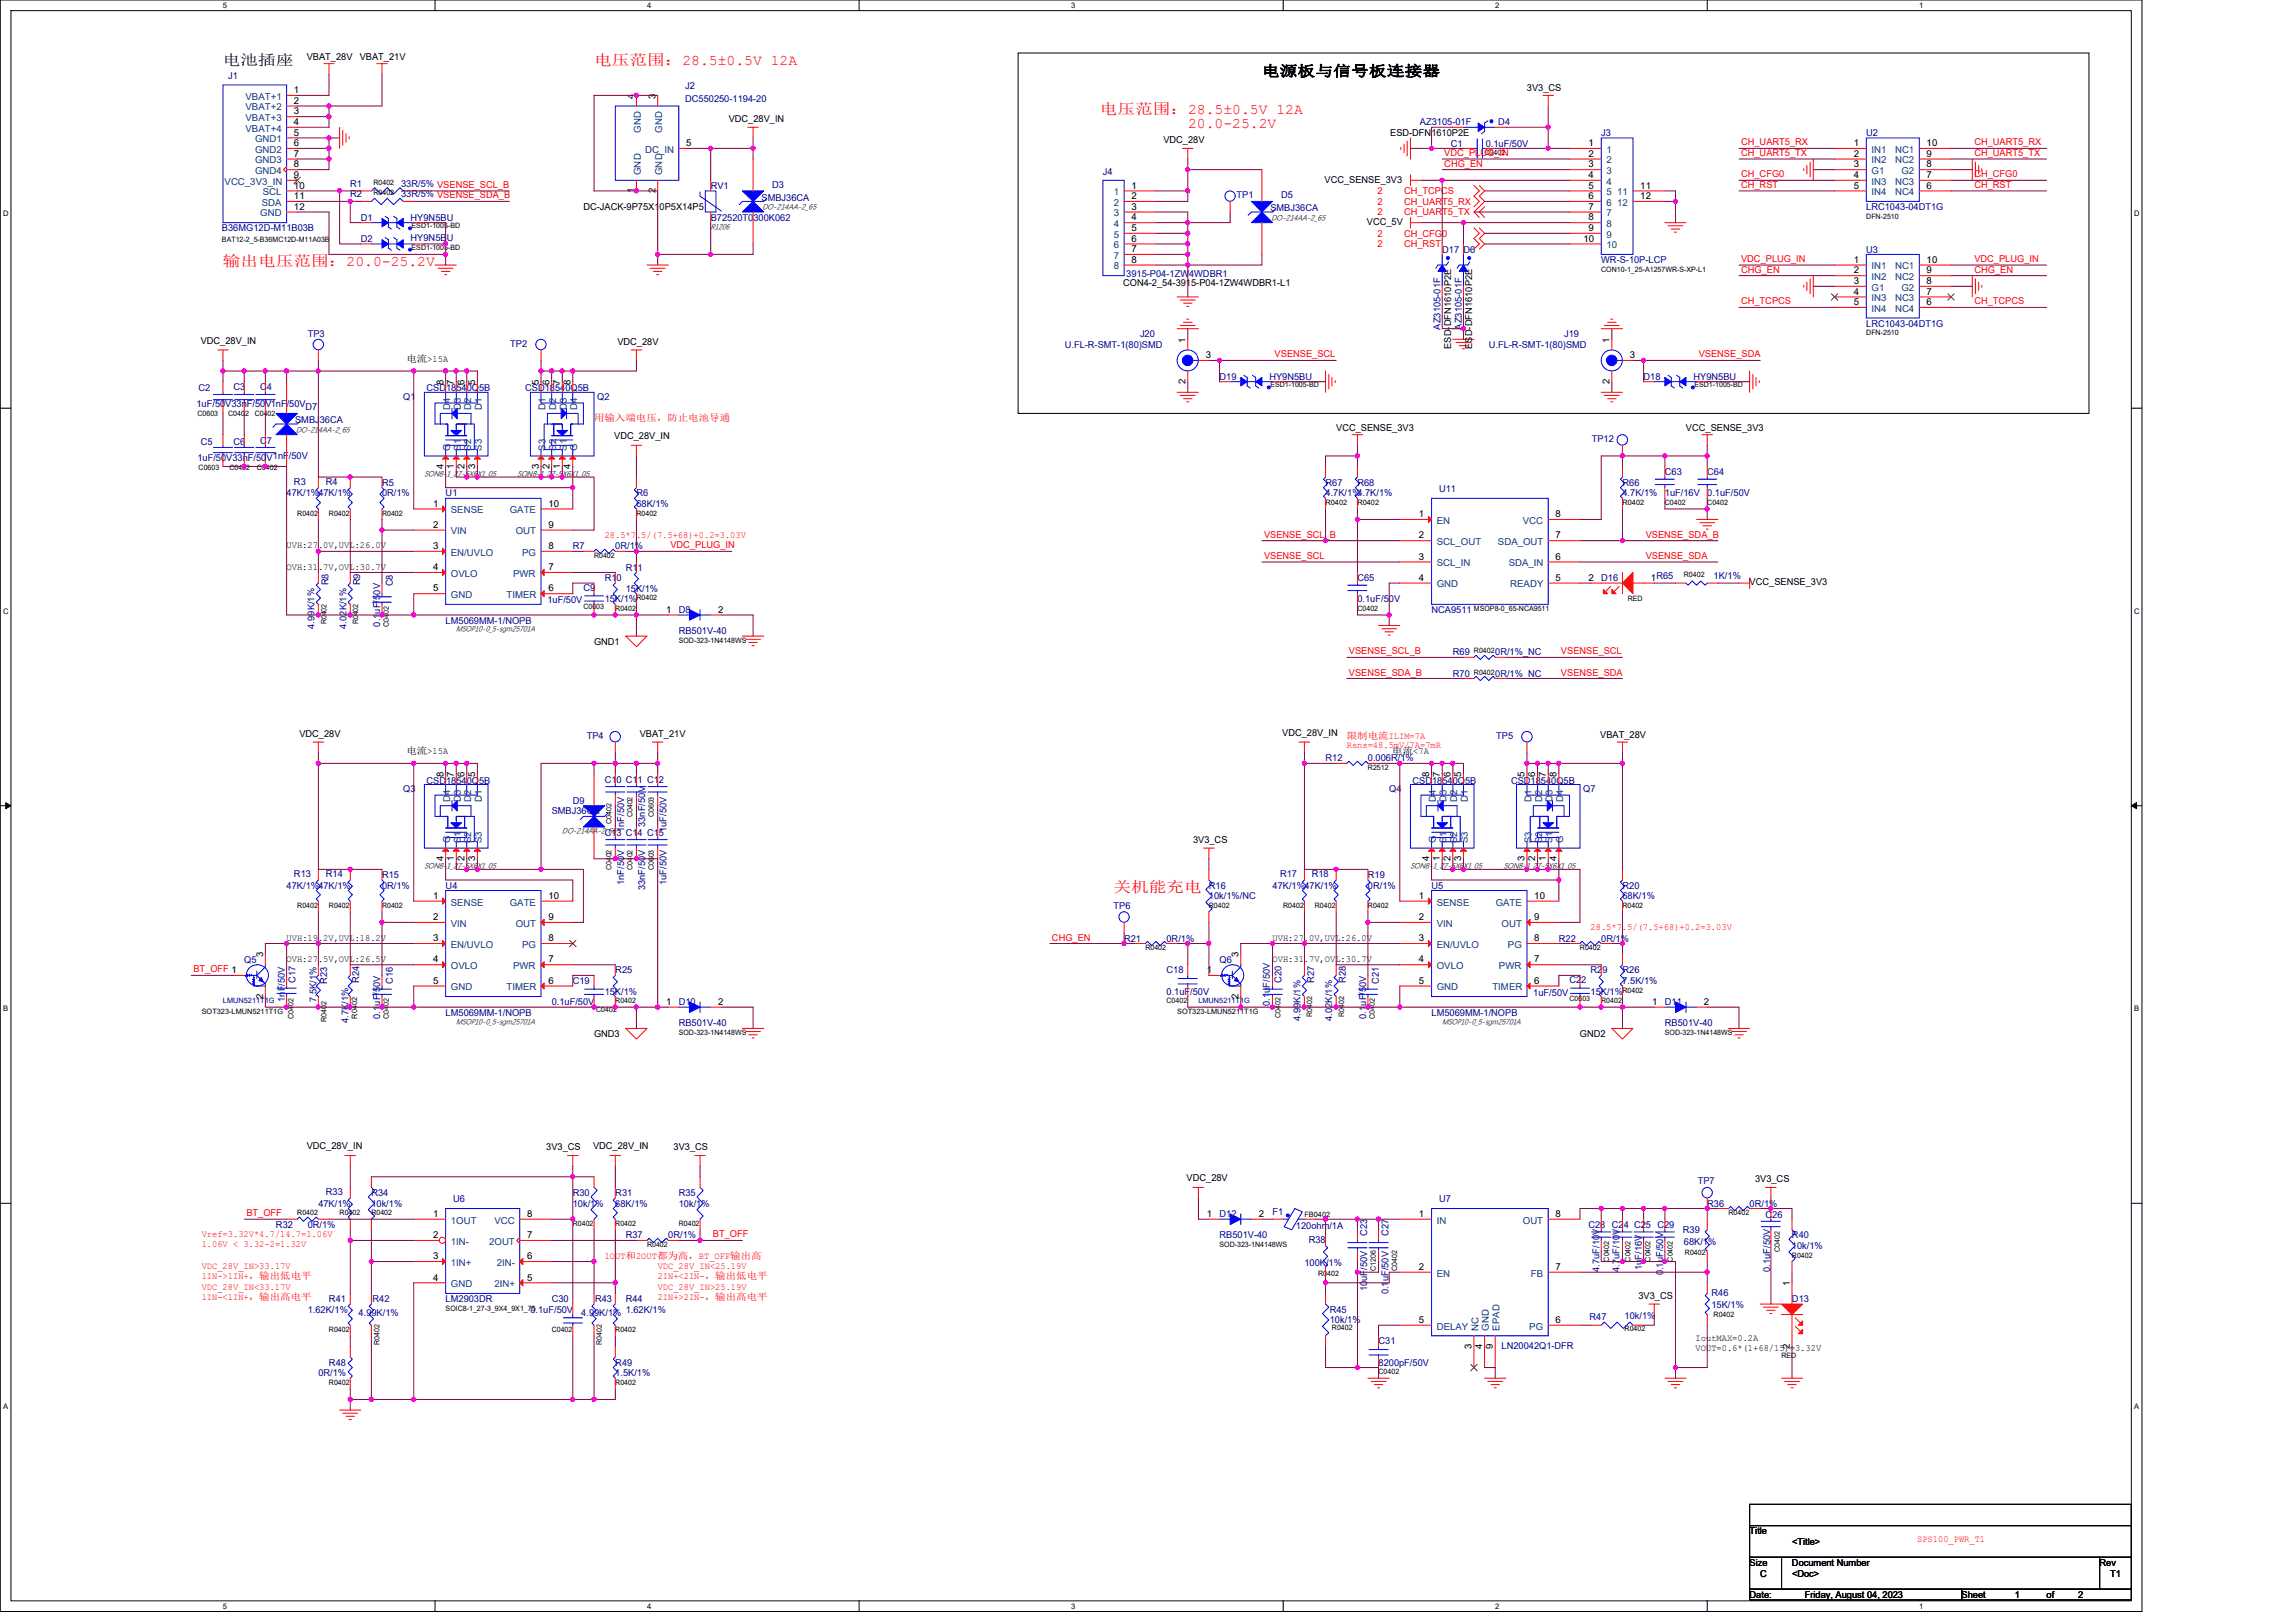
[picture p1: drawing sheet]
<svg xmlns="http://www.w3.org/2000/svg" width="297mm" height="210mm" viewBox="0 0 297 210" stroke-linecap="round" stroke-linejoin="round" font-family="sans-serif">
<defs><g id="words">
<g font-size="1.9">
<text x="28.8" y="8.4">电池插座</text>
<text x="163.3" y="9.8">电源板与信号板连接器</text>
</g>
<g font-size="1.9" fill="#f00">
<text x="76.9" y="8.4">电压范围：28.5±0.5V 12A</text>
<text x="142.3" y="14.7">电压范围：28.5±0.5V 12A</text>
<text x="153.7" y="16.6">20.0-25.2V</text>
<text x="28.8" y="34.5">输出电压范围：20.0-25.2V</text>
<text x="144.1" y="115.4">关机能充电</text>
</g>
<g font-size="1.2" fill="#000080">
<text x="29.5" y="10.2">J1</text>
<text x="88.6" y="11.6">J2</text>
<text x="88.6" y="13.2">DC550250-1194-20</text>
<text x="183.7" y="16.2">AZ3105-01F</text>
<text x="193.8" y="16.2">D4</text>
<text x="207.2" y="17.6">J3</text>
<text x="241.4" y="17.6">U2</text>
<text x="142.7" y="22.7">J4</text>
<text x="187.7" y="19">C1</text>
<text x="192.2" y="19">0.1uF/50V</text>
<text x="28.7" y="29.9">B36MG12D-M11B03B</text>
<text x="45.3" y="24.2">R1</text>
<text x="45.3" y="25.5">R2</text>
<text x="46.7" y="28.6">D1</text>
<text x="51.9" y="24.2">33R/5% VSENSE_SCL_B</text>
<text x="51.9" y="25.5">33R/5% VSENSE_SDA_B</text>
<text x="53.1" y="28.6">HY9N5BU</text>
<text x="91.9" y="24.4">RV1</text>
<text x="91.9" y="28.6">B72520T0300K062</text>
<text x="98.5" y="26">SMBJ36CA</text>
<text x="99.9" y="24.3">D3</text>
<text x="160" y="25.7">TP1</text>
<text x="164.4" y="27.3">SMBJ36CA</text>
<text x="165.7" y="25.7">D5</text>
<text x="241.4" y="27.2">LRC1043-04DT1G</text>
<text x="46.7" y="31.3">D2</text>
<text x="53.1" y="31.2">HY9N5BU</text>
<text x="145.7" y="35.8">3915-P04-1ZW4WDBR1</text>
<text x="186.6" y="32.7">D17 D6</text>
<text x="207.2" y="34">WR-S-10P-LCP</text>
<text x="241.4" y="32.7">U3</text>
<text x="39.8" y="43.6">TP3</text>
<text x="66" y="44.9">TP2</text>
<text x="137.7" y="45">U.FL-R-SMT-1(80)SMD</text>
<text x="147.5" y="43.6">J20</text>
<text x="186.3" y="42.7" transform="rotate(-90 186.3 42.7)">AZ3105-01F</text>
<text x="189.1" y="42.7" transform="rotate(-90 189.1 42.7)">AZ3105-01F</text>
<text x="192.6" y="45">U.FL-R-SMT-1(80)SMD</text>
<text x="202.3" y="43.6">J19</text>
<text x="241.4" y="42.3">LRC1043-04DT1G</text>
<text x="25.4" y="52.7">1uF/50V33nF/50V1nF/50V</text>
<text x="25.7" y="50.6">C2</text>
<text x="30.2" y="50.5">C3</text>
<text x="33.7" y="50.5">C4</text>
<text x="39.5" y="53.1">D7</text>
<text x="52.2" y="51.7">Q1</text>
<text x="55.2" y="50.6">CSD18540Q5B</text>
<text x="67.9" y="50.6">CSD18540Q5B</text>
<text x="77.3" y="51.7">Q2</text>
<text x="157.8" y="49.1">D19</text>
<text x="164.2" y="49.1">HY9N5BU</text>
<text x="212.6" y="49.1">D18</text>
<text x="219.1" y="49.1">HY9N5BU</text>
<text x="25.5" y="59.7">1uF/50V33nF/50V1nF/50V</text>
<text x="26" y="57.6">C5</text>
<text x="30.2" y="57.6">C6</text>
<text x="33.7" y="57.5">C7</text>
<text x="38.2" y="54.8">SMBJ36CA</text>
<text x="205.9" y="57.2">TP12</text>
<text x="37.1" y="64.2">47K/1%47K/1%</text>
<text x="38" y="62.7">R3</text>
<text x="42.2" y="62.7">R4</text>
<text x="49.4" y="62.8">R5</text>
<text x="49.4" y="64.2">0R/1%</text>
<text x="57.7" y="64.2">U1</text>
<text x="82.3" y="64.2">R6</text>
<text x="82.3" y="65.6">68K/1%</text>
<text x="171.5" y="62.8">R67</text>
<text x="171.5" y="64.2">4.7K/1%4.7K/1%</text>
<text x="175.6" y="62.8">R68</text>
<text x="186.2" y="63.7">U11</text>
<text x="209.9" y="62.8">R66</text>
<text x="209.9" y="64.2">4.7K/1%</text>
<text x="215.4" y="61.5">C63</text>
<text x="215.4" y="64.2">1uF/16V</text>
<text x="220.9" y="61.5">C64</text>
<text x="220.9" y="64.2">0.1uF/50V</text>
<text x="74.1" y="71.1">R7</text>
<text x="79.6" y="71.1">0R/1%</text>
<text x="42.5" y="75.7" transform="rotate(-90 42.5 75.7)">R8</text>
<text x="46.6" y="75.7" transform="rotate(-90 46.6 75.7)">R9</text>
<text x="50.8" y="75.9" transform="rotate(-90 50.8 75.9)">C8</text>
<text x="75.5" y="76.4">C9</text>
<text x="78.2" y="75.2">R10</text>
<text x="78.2" y="77.9">15K/1%</text>
<text x="81" y="73.8">R11</text>
<text x="81" y="76.6">15K/1%</text>
<text x="175.6" y="75.2">C65</text>
<text x="175.6" y="77.9">0.1uF/50V</text>
<text x="207.2" y="75.2">D16</text>
<text x="221.7" y="74.9">1K/1%</text>
<text x="40.7" y="81.3" transform="rotate(-90 40.7 81.3)">4.99K/1%</text>
<text x="44.8" y="81.3" transform="rotate(-90 44.8 81.3)">4.02K/1%</text>
<text x="49.2" y="81.1" transform="rotate(-90 49.2 81.1)">0.1uF/50V</text>
<text x="57.7" y="80.7">LM5069MM-1/NOPB</text>
<text x="70.8" y="78.1">1uF/50V</text>
<text x="87.8" y="79.3">D8</text>
<text x="87.8" y="82">RB501V-40</text>
<text x="185.2" y="79.3">NCA9511</text>
<text x="188" y="87.5">R70</text>
<text x="188" y="84.8">R69</text>
<text x="193.4" y="87.5">0R/1%_NC</text>
<text x="193.4" y="84.8">0R/1%_NC</text>
<text x="75.9" y="95.6">TP4</text>
<text x="193.6" y="95.6">TP5</text>
<text x="55.2" y="101.4">CSD18540Q5B</text>
<text x="78.2" y="101.3">C10 C11 C12</text>
<text x="171.5" y="98.5">R12</text>
<text x="177" y="98.5">0.006R/1%</text>
<text x="182.7" y="101.4">CSD18540Q5B</text>
<text x="195.5" y="101.4">CSD18540Q5B</text>
<text x="52.2" y="102.5">Q3</text>
<text x="71.4" y="105.4">SMBJ36CA</text>
<text x="74.1" y="104">D9</text>
<text x="80.7" y="107.7" transform="rotate(-90 80.7 107.7)">1nF/50V</text>
<text x="83.5" y="107" transform="rotate(-90 83.5 107)">33nF/50V</text>
<text x="86.2" y="107.7" transform="rotate(-90 86.2 107.7)">1uF/50V</text>
<text x="179.7" y="102.5">Q4</text>
<text x="204.8" y="102.5">Q7</text>
<text x="38" y="113.5">R13</text>
<text x="42.2" y="113.5">R14</text>
<text x="49.4" y="113.6">R15</text>
<text x="78.2" y="108.1">C13 C14 C15</text>
<text x="165.6" y="113.5">R17</text>
<text x="169.7" y="113.5">R18</text>
<text x="177" y="113.6">R19</text>
<text x="37.1" y="115">47K/1%47K/1%</text>
<text x="49.4" y="115">0R/1%</text>
<text x="57.7" y="115">U4</text>
<text x="80.7" y="114.5" transform="rotate(-90 80.7 114.5)">1nF/50V</text>
<text x="83.5" y="115.2" transform="rotate(-90 83.5 115.2)">33nF/50V</text>
<text x="86.2" y="114.5" transform="rotate(-90 86.2 114.5)">1uF/50V</text>
<text x="144.1" y="117.6">TP6</text>
<text x="156.4" y="115">R16</text>
<text x="156.4" y="116.3">10k/1%/NC</text>
<text x="164.6" y="115">47K/1%47K/1%</text>
<text x="177" y="115">0R/1%</text>
<text x="185.2" y="115">U5</text>
<text x="209.9" y="115">R20</text>
<text x="209.9" y="116.3">68K/1%</text>
<text x="31.6" y="124.6">Q5</text>
<text x="79.6" y="125.9">R25</text>
<text x="145.4" y="121.8">R21</text>
<text x="150.9" y="121.8">0R/1%</text>
<text x="150.9" y="125.9">C18</text>
<text x="157.8" y="124.6">Q6</text>
<text x="201.7" y="121.8">R22</text>
<text x="205.8" y="125.9">R29</text>
<text x="207.2" y="121.8">0R/1%</text>
<text x="209.9" y="125.9">R26</text>
<text x="36.8" y="129.6" transform="rotate(-90 36.8 129.6)">1nF/50V</text>
<text x="38.2" y="127.1" transform="rotate(-90 38.2 127.1)">C17</text>
<text x="41" y="129.6" transform="rotate(-90 41 129.6)">7.5K/1%</text>
<text x="42.3" y="127.3" transform="rotate(-90 42.3 127.3)">R23</text>
<text x="46.5" y="127.1" transform="rotate(-90 46.5 127.1)">R24</text>
<text x="49.2" y="131.8" transform="rotate(-90 49.2 131.8)">0.1uF/50V</text>
<text x="50.8" y="127.3" transform="rotate(-90 50.8 127.3)">C16</text>
<text x="57.7" y="131.4">LM5069MM-1/NOPB</text>
<text x="71.4" y="130">0.1uF/50V</text>
<text x="74.1" y="127.3">C19</text>
<text x="78.2" y="128.7">15K/1%</text>
<text x="87.8" y="130">D10</text>
<text x="150.9" y="128.7">0.1uF/50V</text>
<text x="164.3" y="130.2" transform="rotate(-90 164.3 130.2)">0.1uF/50V</text>
<text x="165.8" y="127.1" transform="rotate(-90 165.8 127.1)">C20</text>
<text x="170" y="127.1" transform="rotate(-90 170 127.1)">R27</text>
<text x="174.1" y="127.1" transform="rotate(-90 174.1 127.1)">R28</text>
<text x="176.8" y="131.8" transform="rotate(-90 176.8 131.8)">0.1uF/50V</text>
<text x="178.4" y="127.3" transform="rotate(-90 178.4 127.3)">C21</text>
<text x="185.2" y="131.4">LM5069MM-1/NOPB</text>
<text x="198.4" y="128.8">1uF/50V</text>
<text x="203" y="127.2">C22</text>
<text x="205.8" y="128.7">15K/1%</text>
<text x="209.9" y="127.3">7.5K/1%</text>
<text x="215.4" y="130">D11</text>
<text x="45.1" y="132.4" transform="rotate(-90 45.1 132.4)">4.7K/1%</text>
<text x="87.8" y="132.8">RB501V-40</text>
<text x="168.3" y="132.1" transform="rotate(-90 168.3 132.1)">4.99K/1%</text>
<text x="172.4" y="132.1" transform="rotate(-90 172.4 132.1)">4.02K/1%</text>
<text x="215.4" y="132.8">RB501V-40</text>
<text x="42.2" y="154.6">R33</text>
<text x="48" y="154.7">R34</text>
<text x="58.6" y="155.6">U6</text>
<text x="74.1" y="154.7">R30</text>
<text x="79.6" y="154.7">R31</text>
<text x="87.8" y="154.7">R35</text>
<text x="186.2" y="155.6">U7</text>
<text x="219.6" y="153.2">TP7</text>
<text x="35.7" y="158.9">R32</text>
<text x="39.8" y="158.9">0R/1%</text>
<text x="41.2" y="156.1">47K/1%</text>
<text x="48" y="156.1">10k/1%</text>
<text x="74.1" y="156.1">10k/1%</text>
<text x="79.6" y="156.1">68K/1%</text>
<text x="81" y="160.2">R37</text>
<text x="86.5" y="160.2">0R/1%</text>
<text x="87.8" y="156.1">10k/1%</text>
<text x="157.8" y="157.5">D12</text>
<text x="157.8" y="160.2">RB501V-40</text>
<text x="164.6" y="157.2">F1</text>
<text x="167.7" y="159">120ohm/1A</text>
<text x="169.3" y="160.8">R38</text>
<text x="176.9" y="159.9" transform="rotate(-90 176.9 159.9)">C23</text>
<text x="179.6" y="159.9" transform="rotate(-90 179.6 159.9)">C27</text>
<text x="205.5" y="158.9">C28 C24 C25 C29</text>
<text x="217.7" y="159.6">R39</text>
<text x="217.8" y="161.1">68K/1%</text>
<text x="220.9" y="156.1">R36</text>
<text x="226.4" y="156.1">0R/1%</text>
<text x="228.4" y="157.6">C26</text>
<text x="231.8" y="160.2">R40</text>
<text x="231.8" y="161.6">10k/1%</text>
<text x="168.8" y="163.8">100K/1%</text>
<text x="176.9" y="167.1" transform="rotate(-90 176.9 167.1)">10uF/50V</text>
<text x="179.6" y="167.5" transform="rotate(-90 179.6 167.5)">0.1uF/50V</text>
<text x="206.9" y="164.6" transform="rotate(-90 206.9 164.6)">4.7uF/10V</text>
<text x="209.5" y="164.6" transform="rotate(-90 209.5 164.6)">4.7uF/10V</text>
<text x="212.4" y="164.3" transform="rotate(-90 212.4 164.3)">1uF/16V</text>
<text x="215.2" y="165" transform="rotate(-90 215.2 165)">0.1uF/50V</text>
<text x="221.4" y="167.6">R46</text>
<text x="229" y="164.6" transform="rotate(-90 229 164.6)">0.1uF/50V</text>
<text x="39.8" y="169.8">1.62K/1%</text>
<text x="42.6" y="168.5">R41</text>
<text x="46.4" y="170.2">4.99K/1%</text>
<text x="48.2" y="168.5">R42</text>
<text x="57.7" y="168.5">LM2903DR</text>
<text x="68.6" y="169.8">0.1uF/50V</text>
<text x="71.4" y="168.5">C30</text>
<text x="75.2" y="170.2">4.99K/1%</text>
<text x="77" y="168.5">R43</text>
<text x="81" y="168.5">R44</text>
<text x="81" y="169.8">1.62K/1%</text>
<text x="172" y="169.8">R45</text>
<text x="172" y="171.2">10k/1%</text>
<text x="178.3" y="173.9">C31</text>
<text x="205.7" y="170.8">R47</text>
<text x="210.2" y="170.6">10k/1%</text>
<text x="221.4" y="169.3">15K/1%</text>
<text x="231.8" y="168.5">D13</text>
<text x="41.2" y="178.1">0R/1%</text>
<text x="42.6" y="176.7">R48</text>
<text x="79.6" y="176.7">R49</text>
<text x="79.6" y="178.1">1.5K/1%</text>
<text x="178.3" y="176.7">8200pF/50V</text>
<text x="194.3" y="174.5">LN20042Q1-DFR</text>
</g>
<g font-size="1.2">
<text x="39.7" y="7.7">VBAT_28V</text>
<text x="46.5" y="7.7">VBAT_21V</text>
<text x="197.5" y="11.8">3V3_CS</text>
<text x="38" y="17.5">5</text>
<text x="38" y="12">1</text>
<text x="38" y="13.4">2</text>
<text x="38" y="14.8">3</text>
<text x="38" y="16.2">4</text>
<text x="82" y="12.8" transform="rotate(-90 82 12.8)">4</text>
<text x="84.8" y="12.8" transform="rotate(-90 84.8 12.8)">3</text>
<text x="94.3" y="15.8">VDC_28V_IN</text>
<text x="179.8" y="17.6">ESD-DFN1610P2E</text>
<text x="38" y="23">9</text>
<text x="38" y="18.9">6</text>
<text x="38" y="20.3">7</text>
<text x="38" y="21.7">8</text>
<text x="88.8" y="18.9">5</text>
<text x="150.5" y="18.5">VDC_28V</text>
<text x="171.4" y="23.6">VCC_SENSE_3V3</text>
<text x="205.5" y="18.9">1</text>
<text x="205.5" y="20.3">2</text>
<text x="205.5" y="21.7">3</text>
<text x="205.5" y="23">4</text>
<text x="239.8" y="18.9">1</text>
<text x="239.8" y="20.3">2</text>
<text x="239.8" y="21.7">3</text>
<text x="239.8" y="23">4</text>
<text x="249.3" y="23">7</text>
<text x="249.3" y="20.3">9</text>
<text x="249.3" y="18.9">10</text>
<text x="249.3" y="21.7">8</text>
<text x="38" y="25.8">11</text>
<text x="38" y="27.1">12</text>
<text x="38" y="24.4">10</text>
<text x="75.5" y="27.2">DC-JACK-9P75X10P5X14P5</text>
<text x="82" y="25" transform="rotate(-90 82 25)">1</text>
<text x="84.8" y="25" transform="rotate(-90 84.8 25)">2</text>
<text x="146.4" y="24.4">1</text>
<text x="146.4" y="25.8">2</text>
<text x="146.4" y="27.1">3</text>
<text x="146.4" y="28.5">4</text>
<text x="146.4" y="29.9">5</text>
<text x="176.8" y="29.1">VCC_5V</text>
<text x="205.5" y="24.4">5</text>
<text x="205.5" y="25.8">6</text>
<text x="205.5" y="27.1">7</text>
<text x="205.5" y="28.5">8</text>
<text x="205.5" y="29.9">9</text>
<text x="212.2" y="24.4">11</text>
<text x="212.2" y="25.8">12</text>
<text x="239.8" y="24.4">5</text>
<text x="249.3" y="24.4">6</text>
<text x="146.4" y="31.3">6</text>
<text x="146.4" y="32.6">7</text>
<text x="146.4" y="34">8</text>
<text x="204.8" y="31.3">10</text>
<text x="239.8" y="34">1</text>
<text x="239.8" y="35.4">2</text>
<text x="249.3" y="35.4">9</text>
<text x="249.3" y="34">10</text>
<text x="145.3" y="37.1">CON4-2_54-3915-P04-1ZW4WDBR1-L1</text>
<text x="239.8" y="36.7">3</text>
<text x="239.8" y="38.1">4</text>
<text x="239.8" y="39.5">5</text>
<text x="249.3" y="39.5">6</text>
<text x="249.3" y="38.1">7</text>
<text x="249.3" y="36.7">8</text>
<text x="26" y="44.5">VDC_28V_IN</text>
<text x="52.6" y="46.8">电流&gt;15A</text>
<text x="79.9" y="44.6">VDC_28V</text>
<text x="153.4" y="44.3" transform="rotate(-90 153.4 44.3)">1</text>
<text x="156" y="46.3">3</text>
<text x="187.7" y="45.1" transform="rotate(-90 187.7 45.1)">ESD-DFN1610P2E</text>
<text x="190.5" y="45.1" transform="rotate(-90 190.5 45.1)">ESD-DFN1610P2E</text>
<text x="208.2" y="44.3" transform="rotate(-90 208.2 44.3)">1</text>
<text x="210.9" y="46.3">3</text>
<text x="57.4" y="49.8" transform="rotate(-90 57.4 49.8)">8</text>
<text x="58.7" y="49.8" transform="rotate(-90 58.7 49.8)">7</text>
<text x="60.1" y="49.8" transform="rotate(-90 60.1 49.8)">6</text>
<text x="61.5" y="49.8" transform="rotate(-90 61.5 49.8)">5</text>
<text x="69.7" y="49.8" transform="rotate(-90 69.7 49.8)">5</text>
<text x="71.1" y="49.8" transform="rotate(-90 71.1 49.8)">6</text>
<text x="72.5" y="49.8" transform="rotate(-90 72.5 49.8)">7</text>
<text x="73.8" y="49.8" transform="rotate(-90 73.8 49.8)">8</text>
<text x="153.4" y="49.7" transform="rotate(-90 153.4 49.7)">2</text>
<text x="208.2" y="49.7" transform="rotate(-90 208.2 49.7)">2</text>
<text x="79.5" y="56.8">VDC_28V_IN</text>
<text x="172.9" y="55.7">VCC_SENSE_3V3</text>
<text x="218.1" y="55.7">VCC_SENSE_3V3</text>
<text x="56" y="65.6">1</text>
<text x="57.4" y="60.6" transform="rotate(-90 57.4 60.6)">4</text>
<text x="58.7" y="60.6" transform="rotate(-90 58.7 60.6)">1</text>
<text x="60.1" y="60.6" transform="rotate(-90 60.1 60.6)">2</text>
<text x="61.5" y="60.6" transform="rotate(-90 61.5 60.6)">3</text>
<text x="69.7" y="60.6" transform="rotate(-90 69.7 60.6)">3</text>
<text x="70.9" y="65.6">10</text>
<text x="71.1" y="60.6" transform="rotate(-90 71.1 60.6)">2</text>
<text x="72.5" y="60.6" transform="rotate(-90 72.5 60.6)">1</text>
<text x="73.8" y="60.6" transform="rotate(-90 73.8 60.6)">4</text>
<text x="37.1" y="70.9">UVH:27.0V,UVL:26.0V</text>
<text x="56" y="68.3">2</text>
<text x="56" y="71">3</text>
<text x="70.9" y="68.3">9</text>
<text x="70.9" y="71">8</text>
<text x="183.6" y="66.9">1</text>
<text x="183.6" y="69.7">2</text>
<text x="201.2" y="69.7">7</text>
<text x="201.2" y="66.9">8</text>
<text x="37.1" y="73.7">OVH:31.7V,OVL:30.7V</text>
<text x="56" y="73.8">4</text>
<text x="56" y="76.5">5</text>
<text x="70.9" y="73.8">7</text>
<text x="70.9" y="76.5">6</text>
<text x="183.6" y="72.4">3</text>
<text x="183.6" y="75.1">4</text>
<text x="201.2" y="75.1">5</text>
<text x="201.2" y="72.4">6</text>
<text x="205.5" y="75.1">2</text>
<text x="213.6" y="75.1">1R65</text>
<text x="226.4" y="75.7">VCC_SENSE_3V3</text>
<text x="76.9" y="83.4">GND1</text>
<text x="86.2" y="79.3">1</text>
<text x="92.9" y="79.3">2</text>
<text x="38.7" y="95.4">VDC_28V</text>
<text x="82.8" y="95.4">VBAT_21V</text>
<text x="165.9" y="95.2">VDC_28V_IN</text>
<text x="207" y="95.5">VBAT_28V</text>
<text x="52.6" y="97.5">电流&gt;15A</text>
<text x="57.4" y="100.5" transform="rotate(-90 57.4 100.5)">8</text>
<text x="58.7" y="100.5" transform="rotate(-90 58.7 100.5)">7</text>
<text x="60.1" y="100.5" transform="rotate(-90 60.1 100.5)">6</text>
<text x="61.5" y="100.5" transform="rotate(-90 61.5 100.5)">5</text>
<text x="180.1" y="97.5">电流&lt;7A</text>
<text x="184.9" y="100.5" transform="rotate(-90 184.9 100.5)">8</text>
<text x="186.3" y="100.5" transform="rotate(-90 186.3 100.5)">7</text>
<text x="187.7" y="100.5" transform="rotate(-90 187.7 100.5)">6</text>
<text x="189" y="100.5" transform="rotate(-90 189 100.5)">5</text>
<text x="197.2" y="100.5" transform="rotate(-90 197.2 100.5)">5</text>
<text x="198.6" y="100.5" transform="rotate(-90 198.6 100.5)">6</text>
<text x="200" y="100.5" transform="rotate(-90 200 100.5)">7</text>
<text x="201.4" y="100.5" transform="rotate(-90 201.4 100.5)">8</text>
<text x="57.4" y="111.4" transform="rotate(-90 57.4 111.4)">4</text>
<text x="58.7" y="111.4" transform="rotate(-90 58.7 111.4)">1</text>
<text x="60.1" y="111.4" transform="rotate(-90 60.1 111.4)">2</text>
<text x="61.5" y="111.4" transform="rotate(-90 61.5 111.4)">3</text>
<text x="154.3" y="109.1">3V3_CS</text>
<text x="184.9" y="111.4" transform="rotate(-90 184.9 111.4)">4</text>
<text x="186.3" y="111.4" transform="rotate(-90 186.3 111.4)">1</text>
<text x="187.7" y="111.4" transform="rotate(-90 187.7 111.4)">2</text>
<text x="189" y="111.4" transform="rotate(-90 189 111.4)">3</text>
<text x="197.2" y="111.4" transform="rotate(-90 197.2 111.4)">3</text>
<text x="198.6" y="111.4" transform="rotate(-90 198.6 111.4)">2</text>
<text x="200" y="111.4" transform="rotate(-90 200 111.4)">1</text>
<text x="201.4" y="111.4" transform="rotate(-90 201.4 111.4)">4</text>
<text x="56" y="116.3">1</text>
<text x="56" y="119">2</text>
<text x="70.9" y="119">9</text>
<text x="70.9" y="116.3">10</text>
<text x="183.6" y="116.3">1</text>
<text x="183.6" y="119">2</text>
<text x="198.5" y="119">9</text>
<text x="198.5" y="116.3">10</text>
<text x="34" y="123.9" transform="rotate(-90 34 123.9)">3</text>
<text x="37.1" y="124.4">OVH:27.5V,OVL:26.5V</text>
<text x="37.1" y="121.7">UVH:19.2V,UVL:18.2V</text>
<text x="56" y="121.8">3</text>
<text x="56" y="124.5">4</text>
<text x="70.9" y="124.5">7</text>
<text x="70.9" y="121.8">8</text>
<text x="156.1" y="125.9">1</text>
<text x="160.2" y="123.9" transform="rotate(-90 160.2 123.9)">3</text>
<text x="164.6" y="124.4">OVH:31.7V,OVL:30.7V</text>
<text x="164.6" y="121.7">UVH:27.0V,UVL:26.0V</text>
<text x="183.6" y="121.8">3</text>
<text x="183.6" y="124.5">4</text>
<text x="198.5" y="124.5">7</text>
<text x="198.5" y="121.8">8</text>
<text x="34" y="129.2" transform="rotate(-90 34 129.2)">2</text>
<text x="56" y="127.3">5</text>
<text x="70.9" y="127.3">6</text>
<text x="86.2" y="130">1</text>
<text x="92.9" y="130">2</text>
<text x="160.2" y="129.2" transform="rotate(-90 160.2 129.2)">2</text>
<text x="183.6" y="127.3">5</text>
<text x="198.5" y="127.3">6</text>
<text x="213.8" y="130">1</text>
<text x="220.4" y="130">2</text>
<text x="76.9" y="134.2">GND3</text>
<text x="204.4" y="134.2">GND2</text>
<text x="39.7" y="148.7">VDC_28V_IN</text>
<text x="70.7" y="148.8">3V3_CS</text>
<text x="76.7" y="148.7">VDC_28V_IN</text>
<text x="87.1" y="148.8">3V3_CS</text>
<text x="153.5" y="152.8">VDC_28V</text>
<text x="227.1" y="153">3V3_CS</text>
<text x="56" y="157.4">1</text>
<text x="56" y="160.2">2</text>
<text x="68.2" y="160.2">7</text>
<text x="68.2" y="157.4">8</text>
<text x="156.1" y="157.4">1</text>
<text x="162.9" y="157.4">2</text>
<text x="183.6" y="157.4">1</text>
<text x="201.2" y="157.4">8</text>
<text x="56" y="162.9">3</text>
<text x="56" y="165.7">4</text>
<text x="68.2" y="162.9">6</text>
<text x="68.2" y="165.7">5</text>
<text x="183.6" y="164.3">2</text>
<text x="201.2" y="164.3">7</text>
<text x="231.5" y="166.4" transform="rotate(-90 231.5 166.4)">1</text>
<text x="183.6" y="171.2">5</text>
<text x="201.2" y="171.2">6</text>
<text x="212" y="168">3V3_CS</text>
<text x="219.4" y="173.5">IoutMAX=0.2A</text>
<text x="190.4" y="174.5" transform="rotate(-90 190.4 174.5)">3</text>
<text x="191.8" y="174.5" transform="rotate(-90 191.8 174.5)">4</text>
<text x="193.1" y="174.5" transform="rotate(-90 193.1 174.5)">9</text>
<text x="219.4" y="174.8">VOUT=0.6*(1+68/15)=3.32V</text>
<text x="231.5" y="174.5" transform="rotate(-90 231.5 174.5)">2</text>
<text x="226.4" y="198.5">Title</text>
<text x="226.4" y="202.6">Size</text>
<text x="227.7" y="204">C</text>
<text x="231.8" y="202.6">Document Number</text>
<text x="231.8" y="204">&lt;Doc&gt;</text>
<text x="231.8" y="199.9">&lt;Title&gt;</text>
<text x="271.6" y="202.6">Rev</text>
<text x="273" y="204">T1</text>
<text x="226.4" y="206.7">Date:</text>
<text x="233.5" y="206.7">Friday, August 04, 2023</text>
<text x="253.8" y="206.7">Sheet</text>
<text x="260.6" y="206.7">1</text>
<text x="264.8" y="206.7">of</text>
<text x="268.9" y="206.7">2</text>
</g>
<g font-size="1.2" fill="#004080">
<text x="31.8" y="12.9">VBAT+1</text>
<text x="31.8" y="14.3">VBAT+2</text>
<text x="31.8" y="15.7">VBAT+3</text>
<text x="31.8" y="17">VBAT+4</text>
<text x="82.9" y="17.2" transform="rotate(-90 82.9 17.2)">GND</text>
<text x="85.7" y="17.2" transform="rotate(-90 85.7 17.2)">GND</text>
<text x="29.1" y="23.9">VCC_3V3_IN</text>
<text x="33" y="19.8">GND2</text>
<text x="33" y="18.4">GND1</text>
<text x="33" y="21.1">GND3</text>
<text x="33" y="22.5">GND4</text>
<text x="82.9" y="22.6" transform="rotate(-90 82.9 22.6)">GND</text>
<text x="83.5" y="19.8">DC_IN</text>
<text x="85.7" y="22.6" transform="rotate(-90 85.7 22.6)">GND</text>
<text x="207.8" y="19.8">1</text>
<text x="207.8" y="21.1">2</text>
<text x="207.8" y="22.5">3</text>
<text x="207.8" y="23.9">4</text>
<text x="242.1" y="19.8">IN1</text>
<text x="242.1" y="21.1">IN2</text>
<text x="242.1" y="22.5">G1</text>
<text x="242.1" y="23.9">IN3</text>
<text x="245.2" y="23.9">NC3</text>
<text x="245.2" y="21.1">NC2</text>
<text x="245.2" y="19.8">NC1</text>
<text x="246" y="22.5">G2</text>
<text x="33.7" y="28">GND</text>
<text x="33.9" y="26.6">SDA</text>
<text x="34" y="25.3">SCL</text>
<text x="144.1" y="25.3">1</text>
<text x="144.1" y="26.6">2</text>
<text x="144.1" y="28">3</text>
<text x="144.1" y="29.4">4</text>
<text x="207.8" y="25.3">5</text>
<text x="207.8" y="26.6">6</text>
<text x="207.8" y="28">7</text>
<text x="207.8" y="29.4">8</text>
<text x="209.2" y="25.3">11</text>
<text x="209.2" y="26.6">12</text>
<text x="242.1" y="25.3">IN4</text>
<text x="245.2" y="25.3">NC4</text>
<text x="144.1" y="30.8">5</text>
<text x="144.1" y="32.1">6</text>
<text x="144.1" y="33.5">7</text>
<text x="144.1" y="34.9">8</text>
<text x="207.8" y="30.8">9</text>
<text x="207.8" y="32.1">10</text>
<text x="242.1" y="34.9">IN1</text>
<text x="245.2" y="34.9">NC1</text>
<text x="242.1" y="36.2">IN2</text>
<text x="242.1" y="37.6">G1</text>
<text x="242.1" y="39">IN3</text>
<text x="242.1" y="40.3">IN4</text>
<text x="245.2" y="40.3">NC4</text>
<text x="245.2" y="39">NC3</text>
<text x="245.2" y="36.2">NC2</text>
<text x="246" y="37.6">G2</text>
<text x="58.2" y="53" transform="rotate(-90 58.2 53)">D4</text>
<text x="59.6" y="53" transform="rotate(-90 59.6 53)">D3</text>
<text x="61" y="53" transform="rotate(-90 61 53)">D2</text>
<text x="62.3" y="53" transform="rotate(-90 62.3 53)">D1</text>
<text x="70.6" y="53" transform="rotate(-90 70.6 53)">D1</text>
<text x="71.9" y="53" transform="rotate(-90 71.9 53)">D2</text>
<text x="73.3" y="53" transform="rotate(-90 73.3 53)">D3</text>
<text x="74.7" y="53" transform="rotate(-90 74.7 53)">D4</text>
<text x="58.2" y="58.3" transform="rotate(-90 58.2 58.3)">G</text>
<text x="59.6" y="58.3" transform="rotate(-90 59.6 58.3)">S1</text>
<text x="61" y="58.3" transform="rotate(-90 61 58.3)">S2</text>
<text x="62.3" y="58.3" transform="rotate(-90 62.3 58.3)">S3</text>
<text x="70.6" y="58.3" transform="rotate(-90 70.6 58.3)">S3</text>
<text x="71.9" y="58.3" transform="rotate(-90 71.9 58.3)">S2</text>
<text x="73.3" y="58.3" transform="rotate(-90 73.3 58.3)">S1</text>
<text x="74.7" y="58.3" transform="rotate(-90 74.7 58.3)">G</text>
<text x="58.3" y="66.4">SENSE</text>
<text x="58.3" y="69.2">VIN</text>
<text x="58.3" y="71.9">EN/UVLO</text>
<text x="66" y="66.4">GATE</text>
<text x="66.7" y="69.2">OUT</text>
<text x="67.5" y="71.9">PG</text>
<text x="185.9" y="67.8">EN</text>
<text x="185.9" y="70.5">SCL_OUT</text>
<text x="193.8" y="70.5">SDA_OUT</text>
<text x="197" y="67.8">VCC</text>
<text x="58.3" y="74.6">OVLO</text>
<text x="58.3" y="77.4">GND</text>
<text x="65.5" y="77.4">TIMER</text>
<text x="66.4" y="74.6">PWR</text>
<text x="185.9" y="73.3">SCL_IN</text>
<text x="185.9" y="76">GND</text>
<text x="195.2" y="73.3">SDA_IN</text>
<text x="195.4" y="76">READY</text>
<text x="58.2" y="103.8" transform="rotate(-90 58.2 103.8)">D4</text>
<text x="59.6" y="103.8" transform="rotate(-90 59.6 103.8)">D3</text>
<text x="61" y="103.8" transform="rotate(-90 61 103.8)">D2</text>
<text x="62.3" y="103.8" transform="rotate(-90 62.3 103.8)">D1</text>
<text x="185.8" y="103.8" transform="rotate(-90 185.8 103.8)">D4</text>
<text x="187.2" y="103.8" transform="rotate(-90 187.2 103.8)">D3</text>
<text x="188.5" y="103.8" transform="rotate(-90 188.5 103.8)">D2</text>
<text x="189.9" y="103.8" transform="rotate(-90 189.9 103.8)">D1</text>
<text x="198.1" y="103.8" transform="rotate(-90 198.1 103.8)">D1</text>
<text x="199.5" y="103.8" transform="rotate(-90 199.5 103.8)">D2</text>
<text x="200.9" y="103.8" transform="rotate(-90 200.9 103.8)">D3</text>
<text x="202.2" y="103.8" transform="rotate(-90 202.2 103.8)">D4</text>
<text x="58.2" y="109.1" transform="rotate(-90 58.2 109.1)">G</text>
<text x="59.6" y="109.1" transform="rotate(-90 59.6 109.1)">S1</text>
<text x="61" y="109.1" transform="rotate(-90 61 109.1)">S2</text>
<text x="62.3" y="109.1" transform="rotate(-90 62.3 109.1)">S3</text>
<text x="185.8" y="109.1" transform="rotate(-90 185.8 109.1)">G</text>
<text x="187.2" y="109.1" transform="rotate(-90 187.2 109.1)">S1</text>
<text x="188.5" y="109.1" transform="rotate(-90 188.5 109.1)">S2</text>
<text x="189.9" y="109.1" transform="rotate(-90 189.9 109.1)">S3</text>
<text x="198.1" y="109.1" transform="rotate(-90 198.1 109.1)">S3</text>
<text x="199.5" y="109.1" transform="rotate(-90 199.5 109.1)">S2</text>
<text x="200.9" y="109.1" transform="rotate(-90 200.9 109.1)">S1</text>
<text x="202.2" y="109.1" transform="rotate(-90 202.2 109.1)">G</text>
<text x="58.3" y="117.2">SENSE</text>
<text x="58.3" y="119.9">VIN</text>
<text x="66" y="117.2">GATE</text>
<text x="66.7" y="119.9">OUT</text>
<text x="185.9" y="117.2">SENSE</text>
<text x="185.9" y="119.9">VIN</text>
<text x="193.5" y="117.2">GATE</text>
<text x="194.3" y="119.9">OUT</text>
<text x="58.3" y="122.6">EN/UVLO</text>
<text x="58.3" y="125.4">OVLO</text>
<text x="66.4" y="125.4">PWR</text>
<text x="67.5" y="122.6">PG</text>
<text x="185.9" y="122.6">EN/UVLO</text>
<text x="185.9" y="125.4">OVLO</text>
<text x="193.9" y="125.4">PWR</text>
<text x="195.1" y="122.6">PG</text>
<text x="58.3" y="128.1">GND</text>
<text x="65.5" y="128.1">TIMER</text>
<text x="185.9" y="128.1">GND</text>
<text x="193.1" y="128.1">TIMER</text>
<text x="58.3" y="158.3">1OUT</text>
<text x="58.3" y="161.1">1IN-</text>
<text x="63.3" y="161.1">2OUT</text>
<text x="64" y="158.3">VCC</text>
<text x="185.9" y="158.3">IN</text>
<text x="197" y="158.3">OUT</text>
<text x="58.3" y="163.8">1IN+</text>
<text x="58.3" y="166.5">GND</text>
<text x="64" y="166.5">2IN+</text>
<text x="64.3" y="163.8">2IN-</text>
<text x="185.9" y="165.2">EN</text>
<text x="198.1" y="165.2">FB</text>
<text x="185.9" y="172">DELAY</text>
<text x="191.3" y="172.1" transform="rotate(-90 191.3 172.1)">NC</text>
<text x="192.6" y="172.1" transform="rotate(-90 192.6 172.1)">GND</text>
<text x="194" y="172.1" transform="rotate(-90 194 172.1)">EPAD</text>
<text x="197.8" y="172">PG</text>
</g>
<g font-size="1.2" fill="#f00">
<text x="186.9" y="20.2">VDC_PLUG_IN</text>
<text x="186.9" y="21.6">CHG_EN</text>
<text x="225.3" y="18.8">CH_UART5_RX</text>
<text x="225.3" y="20.2">CH_UART5_TX</text>
<text x="225.3" y="22.9">CH_CFG0</text>
<text x="255.4" y="18.8">CH_UART5_RX</text>
<text x="255.4" y="20.2">CH_UART5_TX</text>
<text x="255.4" y="22.9">CH_CFG0</text>
<text x="178.2" y="26.5">2</text>
<text x="178.2" y="27.9">2</text>
<text x="178.2" y="25.1">2</text>
<text x="181.6" y="26.5">CH_UART5_RX</text>
<text x="181.6" y="27.9">CH_UART5_TX</text>
<text x="181.6" y="25.1">CH_TCPCS</text>
<text x="225.3" y="24.3">CH_RST</text>
<text x="255.4" y="24.3">CH_RST</text>
<text x="178.2" y="30.6">2</text>
<text x="178.2" y="32">2</text>
<text x="181.6" y="30.6">CH_CFG0</text>
<text x="181.6" y="32">CH_RST</text>
<text x="225.3" y="33.9">VDC_PLUG_IN</text>
<text x="225.3" y="35.3">CHG_EN</text>
<text x="255.4" y="33.9">VDC_PLUG_IN</text>
<text x="255.4" y="35.3">CHG_EN</text>
<text x="225.3" y="39.4">CH_TCPCS</text>
<text x="255.4" y="39.4">CH_TCPCS</text>
<text x="164.9" y="46.2">VSENSE_SCL</text>
<text x="219.8" y="46.2">VSENSE_SDA</text>
<text x="76.9" y="54.5">用输入端电压，防止电池导通</text>
<text x="78.2" y="69.6">28.5*7.5/(7.5+68)+0.2=3.03V</text>
<text x="86.7" y="71">VDC_PLUG_IN</text>
<text x="163.5" y="69.6">VSENSE_SCL_B</text>
<text x="212.9" y="69.6">VSENSE_SDA_B</text>
<text x="163.5" y="72.3">VSENSE_SCL</text>
<text x="212.9" y="72.3">VSENSE_SDA</text>
<text x="174.5" y="84.7">VSENSE_SCL_B</text>
<text x="174.5" y="87.4">VSENSE_SDA_B</text>
<text x="201.9" y="84.7">VSENSE_SCL</text>
<text x="201.9" y="87.4">VSENSE_SDA</text>
<text x="174.2" y="95.6">限制电流ILIM=7A</text>
<text x="174.2" y="96.8">Rsns=48.5mV/7A=7mR</text>
<text x="25" y="125.8">BT_OFF 1</text>
<text x="136.1" y="121.7">CHG_EN</text>
<text x="205.8" y="120.3">28.5*7.5/(7.5+68)+0.2=3.03V</text>
<text x="26.1" y="160.1">Vref=3.32V*4.7/14.7=1.06V</text>
<text x="26.1" y="161.3">1.06V &lt; 3.32-2=1.32V</text>
<text x="31.9" y="157.4">BT_OFF</text>
<text x="92.2" y="160.1">BT_OFF</text>
<text x="26.1" y="166.9">VDC_28V_IN&lt;33.17V</text>
<text x="26.1" y="164.2">VDC_28V_IN&gt;33.17V</text>
<text x="26.1" y="165.4">1IN-&gt;1IN+，输出低电平</text>
<text x="78.2" y="162.8">1OUT和2OUT都为高，BT_OFF输出高</text>
<text x="85.1" y="164.2">VDC_28V_IN&lt;25.19V</text>
<text x="85.1" y="165.4">2IN+&lt;2IN-，输出低电平</text>
<text x="85.1" y="166.9">VDC_28V_IN&gt;25.19V</text>
<text x="26.1" y="168.2">1IN-&lt;1IN+，输出高电平</text>
<text x="85.1" y="168.2">2IN+&gt;2IN-，输出高电平</text>
<text x="248" y="199.5">SPS100_PWR_T1</text>
</g>
<g font-size="1">
<text x="28.8" y="1">5</text>
<text x="83.7" y="1">4</text>
<text x="138.6" y="1">3</text>
<text x="193.4" y="1">2</text>
<text x="248.3" y="1">1</text>
<text x="48.3" y="23.9">R0402</text>
<text x="192.1" y="20">C0402</text>
<text x=".4" y="28">D</text>
<text x="48.3" y="25.3">R0402</text>
<text x="53.3" y="29.5">ESD1-1005-BD</text>
<text x="91.9" y="29.6">R1206</text>
<text x="98.7" y="27.1">DO-214AA-2_65</text>
<text x="164.5" y="28.5">DO-214AA-2_65</text>
<text x="241.4" y="28.3">DFN-2510</text>
<text x="276.1" y="28">D</text>
<text x="28.7" y="31.3">BAT12-2_5-B36MC12D-M11A03B</text>
<text x="53.3" y="32.4">ESD1-1005-BD</text>
<text x="207.2" y="35.1">CON10-1_25-A1257WR-S-XP-L1</text>
<text x="241.4" y="43.4">DFN-2510</text>
<text x="25.5" y="53.8">C0603</text>
<text x="29.5" y="53.8">C0402</text>
<text x="33" y="53.8">C0402</text>
<text x="164.4" y="50.1">ESD1-1005-BD</text>
<text x="219.2" y="50.1">ESD1-1005-BD</text>
<text x="38.3" y="55.9">DO-214AA-2_65</text>
<text x="25.7" y="60.8">C0603</text>
<text x="29.7" y="60.8">C0402</text>
<text x="33.2" y="60.8">C0402</text>
<text x="54.9" y="61.5">SON8-1_27-5X6X1_05</text>
<text x="67" y="61.5">SON8-1_27-5X6X1_05</text>
<text x="171.5" y="65.3">R0402</text>
<text x="175.6" y="65.3">R0402</text>
<text x="209.9" y="65.3">R0402</text>
<text x="215.4" y="65.3">C0402</text>
<text x="220.9" y="65.3">C0402</text>
<text x="38.5" y="66.7">R0402</text>
<text x="42.6" y="66.7">R0402</text>
<text x="49.4" y="66.7">R0402</text>
<text x="82.3" y="66.7">R0402</text>
<text x="76.9" y="72.2">R0402</text>
<text x="82.3" y="77.7">R0402</text>
<text x="210.6" y="77.8">RED</text>
<text x="217.8" y="74.6">R0402</text>
<text x=".4" y="79.4">C</text>
<text x="42.2" y="80.8" transform="rotate(-90 42.2 80.8)">R0402</text>
<text x="46.3" y="80.8" transform="rotate(-90 46.3 80.8)">R0402</text>
<text x="50.3" y="81.1" transform="rotate(-90 50.3 81.1)">C0402</text>
<text x="59" y="81.7">MSOP10-0_5-sgm25701A</text>
<text x="75.5" y="78.8">C0603</text>
<text x="79.6" y="79">R0402</text>
<text x="87.8" y="83.1">SOD-323-1N4148WS</text>
<text x="175.6" y="79">C0402</text>
<text x="190.7" y="79">MSOP8-0_65-NCA9511</text>
<text x="276.1" y="79.4">C</text>
<text x="190.7" y="87.3">R0402</text>
<text x="190.7" y="84.5">R0402</text>
<text x="177" y="99.6">R2512</text>
<text x="72.7" y="107.8">DO-214AA-2_65</text>
<text x="79.1" y="106.6" transform="rotate(-90 79.1 106.6)">C0402</text>
<text x="81.8" y="105.7" transform="rotate(-90 81.8 105.7)">C0402</text>
<text x="84.6" y="105.7" transform="rotate(-90 84.6 105.7)">C0603</text>
<text x="54.9" y="112.3">SON8-1_27-5X6X1_05</text>
<text x="79.1" y="112.6" transform="rotate(-90 79.1 112.6)">C0402</text>
<text x="81.8" y="112.6" transform="rotate(-90 81.8 112.6)">C0402</text>
<text x="84.6" y="112.6" transform="rotate(-90 84.6 112.6)">C0603</text>
<text x="182.5" y="112.3">SON8-1_27-5X6X1_05</text>
<text x="194.5" y="112.3">SON8-1_27-5X6X1_05</text>
<text x="38.5" y="117.4">R0402</text>
<text x="42.6" y="117.4">R0402</text>
<text x="49.4" y="117.4">R0402</text>
<text x="156.4" y="117.4">R0402</text>
<text x="166" y="117.4">R0402</text>
<text x="170.1" y="117.4">R0402</text>
<text x="177" y="117.4">R0402</text>
<text x="209.9" y="117.4">R0402</text>
<text x="148.2" y="122.9">R0402</text>
<text x="204.4" y="122.9">R0402</text>
<text x=".4" y="130.9">B</text>
<text x="26.1" y="131.1">SOT323-LMUN5211T1G</text>
<text x="38" y="131.8" transform="rotate(-90 38 131.8)">C0402</text>
<text x="46.2" y="131.8" transform="rotate(-90 46.2 131.8)">R0402</text>
<text x="50.3" y="131.8" transform="rotate(-90 50.3 131.8)">C0402</text>
<text x="77.1" y="130.9">C0402</text>
<text x="79.6" y="129.8">R0402</text>
<text x="150.9" y="129.8">C0402</text>
<text x="152.3" y="131.1">SOT323-LMUN5211T1G</text>
<text x="165.7" y="131.7" transform="rotate(-90 165.7 131.7)">C0402</text>
<text x="169.8" y="131.6" transform="rotate(-90 169.8 131.6)">R0402</text>
<text x="173.9" y="131.6" transform="rotate(-90 173.9 131.6)">R0402</text>
<text x="177.9" y="131.8" transform="rotate(-90 177.9 131.8)">C0402</text>
<text x="203" y="129.5">C0603</text>
<text x="207.2" y="129.8">R0402</text>
<text x="209.9" y="128.4">R0402</text>
<text x="276.1" y="130.9">B</text>
<text x="42.2" y="132.2" transform="rotate(-90 42.2 132.2)">R0402</text>
<text x="59" y="132.4">MSOP10-0_5-sgm25701A</text>
<text x="87.8" y="133.9">SOD-323-1N4148WS</text>
<text x="186.6" y="132.4">MSOP10-0_5-sgm25701A</text>
<text x="215.4" y="133.9">SOD-323-1N4148WS</text>
<text x="38.5" y="157.2">R0402</text>
<text x="43.9" y="157.2">R0402</text>
<text x="48" y="157.2">R0402</text>
<text x="74.1" y="158.6">R0402</text>
<text x="79.6" y="158.6">R0402</text>
<text x="83.7" y="161.3">R0402</text>
<text x="87.8" y="158.6">R0402</text>
<text x="157.8" y="161.3">SOD-323-1N4148WS</text>
<text x="168.8" y="157.5">FB0402</text>
<text x="223.6" y="157.2">R0402</text>
<text x="230.3" y="162" transform="rotate(-90 230.3 162)">C0402</text>
<text x="170.5" y="165">R0402</text>
<text x="178" y="164.5" transform="rotate(-90 178 164.5)">C1206</text>
<text x="180.7" y="164.5" transform="rotate(-90 180.7 164.5)">C0402</text>
<text x="208.2" y="163.2" transform="rotate(-90 208.2 163.2)">C0402</text>
<text x="210.9" y="163.2" transform="rotate(-90 210.9 163.2)">C0402</text>
<text x="213.5" y="163.2" transform="rotate(-90 213.5 163.2)">C0402</text>
<text x="216.4" y="163.2" transform="rotate(-90 216.4 163.2)">C0402</text>
<text x="218" y="162.4">R0402</text>
<text x="231.8" y="162.7">R0402</text>
<text x="42.6" y="172.3">R0402</text>
<text x="57.7" y="169.6">SOIC8-1_27-3_9X4_9X1_75</text>
<text x="71.4" y="172.3">C0402</text>
<text x="79.6" y="172.3">R0402</text>
<text x="172.3" y="172">R0402</text>
<text x="210.2" y="172.2">R0402</text>
<text x="221.7" y="170.4">R0402</text>
<text x="42.6" y="179.2">R0402</text>
<text x="49.1" y="174.1" transform="rotate(-90 49.1 174.1)">R0402</text>
<text x="77.9" y="174.1" transform="rotate(-90 77.9 174.1)">R0402</text>
<text x="79.6" y="179.2">R0402</text>
<text x="178.3" y="177.8">C0402</text>
<text x="230.5" y="175.7">RED</text>
<text x=".4" y="182.3">A</text>
<text x="276.1" y="182.3">A</text>
<text x="28.8" y="208.2">5</text>
<text x="83.7" y="208.2">4</text>
<text x="138.6" y="208.2">3</text>
<text x="193.4" y="208.2">2</text>
<text x="248.3" y="208.2">1</text>
</g>
<g font-size="1" fill="#000080">
<text x="28.8" y="129.8">LMUN5211T1G</text>
<text x="155" y="129.8">LMUN5211T1G</text>
</g>
</g></defs>
<path d="M0 0h277.1v208.5h-277.1zM1.4 1.4h274.3v205.7h-274.3z" fill="none" stroke="#000" stroke-width=".13"/>
<g fill="#fff">
<path d="M28.8 .1h.6v1.1h-.6z"/>
<path d="M28.8 207.3h.6v1.1h-.6z"/>
</g>
<path d="M56.3 0v1.4M56.3 207.1v1.4" fill="none" stroke="#000" stroke-width=".13"/>
<g fill="#fff">
<path d="M83.7 .1h.6v1.1h-.6z"/>
<path d="M83.7 207.3h.6v1.1h-.6z"/>
</g>
<path d="M111.1 0v1.4M111.1 207.1v1.4" fill="none" stroke="#000" stroke-width=".13"/>
<g fill="#fff">
<path d="M138.6 .1h.5v1.1h-.5z"/>
<path d="M138.6 207.3h.5v1.1h-.5z"/>
</g>
<path d="M166 0v1.4M166 207.1v1.4" fill="none" stroke="#000" stroke-width=".13"/>
<g fill="#fff">
<path d="M193.4 .1h.6v1.1h-.6z"/>
<path d="M193.4 207.3h.6v1.1h-.6z"/>
</g>
<path d="M220.9 0v1.4M220.9 207.1v1.4" fill="none" stroke="#000" stroke-width=".13"/>
<g fill="#fff">
<path d="M248.3 .1h.6v1.1h-.6z"/>
<path d="M248.3 207.3h.6v1.1h-.6z"/>
<path d="M.4 27.1h.7v1.1h-.7z"/>
<path d="M276.1 27.1h.7v1.1h-.7z"/>
<path d="M.4 78.5h.7v1.1h-.7z"/>
<path d="M276.1 78.5h.7v1.1h-.7z"/>
</g>
<path d="M0 52.8h1.4M275.7 52.8h1.4" fill="none" stroke="#000" stroke-width=".13"/>
<g fill="#fff">
<path d="M.4 130h.7v1.1h-.7z"/>
<path d="M276.1 130h.7v1.1h-.7z"/>
</g>
<path d="M0 104.2h1.4M275.7 104.2h1.4" fill="none" stroke="#000" stroke-width=".13"/>
<path d="M.7 103.8l.7 .4-.7 .4zM275.7 104.2l.7-.4v.8z" fill="#000" stroke="#000" stroke-width=".13"/>
<g fill="#fff">
<path d="M.4 181.4h.7v1.1h-.7z"/>
<path d="M276.1 181.4h.7v1.1h-.7z"/>
</g>
<path d="M131.7 6.9h138.6v46.6h-138.6zM0 155.7h1.4M275.7 155.7h1.4M226.4 194.6h49.3v2.8h-49.3zM226.4 197.4h49.3v4.1h-49.3zM226.4 201.5h4.1v4.1h-4.1zM226.4 205.6h27.4v1.4h-27.4zM230.5 201.5h41.1v4.1h-41.1zM253.8 205.6h21.9v1.4h-21.9zM271.6 201.5h4.1v4.1h-4.1z" fill="none" stroke="#000" stroke-width=".13"/>
<g fill="none" stroke="#f00" stroke-width=".13">
<path d="M37.1 12.3h1.4M37.1 13.7h1.4M37.1 15.1h1.4M37.1 16.5h1.4M37.1 19.2h1.4M37.1 17.8h1.4M41.9 8.2h1.3M42.6 8.2v1.4M43.9 16.5v2.7M44.3 16.9v1.9M44.8 17.3v1.1M45.2 17.7v.3"/>
<path d="M48.7 8.2h1.4M49.4 8.2v1.4M82.3 12.3v1.4M85.1 12.3v1.4M87.8 19.2h1.4M96.7 16.5h1.4M97.4 16.5v1.3M153 19.2h1.3M153.7 19.2v1.4M181.2 19.1v.2M181.6 18.6v1.1M182.1 18.2v2"/>
<path d="M182.5 17.8v2.8M188 16.5h1.3M189.3 19.2h1.4M192.1 19.2h1.3M193.4 16.5h1.4M199.6 12.3h1.4M200.3 12.3v1.4M203 19.2h4.2M237.3 19.2h4.1M248.3 19.2h4.1M37.1 24.7h1.4M37.1 20.6h1.4"/>
<path d="M37.1 21.5l-.4 .4 .4 .5M37.1 21.9h1.4M37.1 23.3h1.4M37.1 26.1h1.4M37.1 27.4h1.4M46.7 24.7h1.3M46.7 26.1h1.3M46.7 28.8h1.3M46.7 31.6h1.3M52.2 24.7h1.3M52.2 26.1h1.3M53.5 28.8h1.4"/>
<path d="M53.5 31.6h1.4M56.3 34.3h2.7M56.7 34.7h1.9M57.1 35.1h1.1M57.5 35.5h.3M82.3 23.3v1.4M83.7 34.3h2.8M84.1 34.7h1.9M84.5 35.1h1.1M84.9 35.5h.3M85.1 23.3v1.4M91.9 23.3v1.4"/>
<path d="M91.9 27.4v1.4M97.4 20.6v4.1M97.4 27.4v4.2M145.4 24.7h4.1M145.4 26.1h4.1M145.4 27.4h4.1M145.4 28.8h4.1M145.4 30.2h4.1M145.4 31.6h4.1M145.4 32.9h4.1M145.4 34.3h4.1M152.3 38.4h2.7"/>
<path d="M152.7 38.8h1.9M153.1 39.2h1.1M153.5 39.6h.3M159.1 26.1v1.3M163.3 21.9v4.2M163.3 28.8v4.1M182.5 28.8h1.3M182.5 28.1v1.4M182.5 23.3h1.3M182.5 22.6v1.4M186.6 31.6v1.3M186.6 37v1.4"/>
<path d="M189.3 31.6v1.3M189.3 37v1.4M190.7 24l.7 .7-.7 .7 .7 .7-.7 .7M190.7 29.5l.7 .7-.7 .7 .7 .7-.7 .6M191.4 24l.7 .7-.7 .7 .7 .7-1.4 1.3 .7 .7M191.4 29.5l.7 .7-.7 .7 .7 .7-.7 .6M192.1 26.8l-.7 .6 .7 .7M203 20.6h4.2M203 21.9h4.2M203 23.3h4.2M203 24.7h4.2M203 26.1h4.2"/>
<path d="M203 27.4h4.2M203 28.8h4.2M203 30.2h4.2M203 31.6h4.2M211.3 24.7h4.1M211.3 26.1h4.1M215.4 28.8h2.7M215.8 29.2h1.9M216.2 29.6h1.1M216.6 30h.3M233.4 36.9v.3M233.4 21.8v.3"/>
<path d="M233.8 36.5v1.1M233.8 21.4v1.1M234.2 36.1v1.9M234.2 21v1.9M234.6 35.7v2.7M234.6 20.6v2.7M237.3 20.6h4.1M237.3 21.9h4.1M237.3 23.3h4.1M237.3 24.7h4.1M237.3 34.3h4.1M237.3 35.7h4.1"/>
<path d="M237.3 37h4.1M237.3 38.4h4.1M237.3 39.8h4.1M248.3 24.7h4.1M248.3 23.3h4.1M248.3 21.9h4.1M248.3 20.6h4.1M248.3 39.8h4.1M248.3 38.4h4.1M248.3 37h4.1M248.3 35.7h4.1M248.3 34.3h4.1"/>
<path d="M255.2 35.7v2.7M255.2 20.6v2.7M255.6 36.1v1.9M255.6 21v1.9M256 36.5v1.1M256 21.4v1.1M256.4 36.9v.3M256.4 21.8v.3M28.2 45.3h1.3M28.8 45.3v1.3M28.8 56.2v1.4M28.8 59v1.3"/>
<path d="M28.8 49.4v1.4M28.8 52.1v1.4M31.6 56.2v1.4M31.6 59v1.3M34.3 56.2v1.4M34.3 59v1.3M34.3 49.4v1.4M34.3 52.1v1.4M37.1 49.4v4.1M37.1 56.2v4.1M41.2 45.3v1.3M70 45.3v1.3"/>
<path d="M70 59v1.3M70 49.4v1.4M71.4 59v1.3M71.4 49.4v1.4M72.7 59v1.3M72.7 49.4v1.4M74.1 59v1.3M74.1 49.4v1.4M81.7 45.3h1.3M81.7 57.6h1.3M82.3 45.3v1.3M82.3 57.6v1.4"/>
<path d="M152.3 42.5h2.7M152.3 50.8h2.7M152.7 42.1h1.9M152.7 51.2h1.9M153.1 41.7h1.1M153.1 51.6h1.1M153.5 41.3h.3M153.5 52h.3M157.8 49.4h1.3M164.6 49.4h1.4M171.5 48v2.8M171.9 48.4v1.9"/>
<path d="M172.3 48.8v1.1M172.7 49.3v.2M174.9 56.2h1.4M175.6 56.2v1.4M188 43.9h2.7M188.4 44.3h1.9M188.8 44.7h1.1M189.2 45.1h.3M207.2 50.8h2.7M207.2 42.5h2.7M207.6 51.2h1.9M207.6 42.1h1.9"/>
<path d="M208 51.6h1.1M208 41.7h1.1M208.4 41.3h.3M208.4 52h.3M208.5 48v1.4M208.5 43.9v1.4M209.9 46.6h1.4M209.9 57.6v1.4M212.6 49.4h1.4M219.5 49.4h1.4M220.2 56.2h1.3M220.9 56.2v1.4"/>
<path d="M226.4 48v2.8M226.8 48.4v1.9M227.2 48.8v1.1M227.6 49.3v.2M41.2 78.2v1.4M41.2 74.1v1.3M45.3 65.8v1.4M45.3 61.7v1.4M49.4 61.7v1.4M49.4 65.8v1.4M49.4 78.2v1.4M49.4 75.4v1.4"/>
<path d="M53.5 65.8h4.2M53.5 68.6h4.2M53.5 71.3h4.2M53.5 74.1h4.2M53.5 76.8h4.2M70 76.8h4.1M70 74.1h4.1M70 71.3h4.1M70 68.6h4.1M70 65.8h4.1M75.5 71.3h1.4M76.9 75.4v1.4"/>
<path d="M76.9 78.2v1.4M79.6 71.3h1.4M79.6 78.2v1.4M79.6 74.1v1.3M82.3 76.8v1.4M82.3 72.7v1.4M82.3 65.8v1.4M82.3 61.7v1.4M86.5 79.6h1.3M91.9 79.6h1.4M171.5 64.5v1.3M171.5 60.3v1.4"/>
<path d="M175.6 74.1v1.3M175.6 76.8v1.4M181.1 67.2h4.1M181.1 70h4.1M181.1 72.7h4.1M181.1 75.4h4.1M200.3 75.4h4.1M200.3 72.7h4.1M200.3 70h4.1M200.3 67.2h4.1M205.8 75.4h4.1M208.4 75.9l-.7 .6"/>
<path d="M209.5 75.9l-.7 .6M209.9 74.1v2.7M209.9 64.5v1.3M209.9 60.3v1.4M214 75.4h-2.7M215.4 60.3v1.4M215.4 63.1v1.4M216.8 75.4h1.3M219.5 67.2h2.7M219.9 67.6h1.9M220.3 68h1.1M220.7 68.5h.3"/>
<path d="M220.9 75.4h1.3M220.9 60.3v1.4M220.9 63.1v1.4M225 75.4h1.4M226.4 74.8v1.3M40.5 96h1.4M41.2 96v1.4M79.6 96v1.4M81 82.3h2.7l-1.4 1.4zM84.4 96h1.4M85.1 96v1.4M96.1 82.3h2.7"/>
<path d="M96.5 82.7h1.9M96.9 83.1h1.1M97.3 83.5h.3M168.1 96h1.3M168.8 96v1.4M172.9 98.8h1.3M177 98.8h1.3M178.3 80.9h2.8M178.8 81.3h1.9M179.2 81.7h1.1M179.6 82.2h.2M189.3 87.8h1.4"/>
<path d="M189.3 85h1.4M193.4 87.8h1.4M193.4 85h1.4M197.5 96v1.4M209.2 96h1.4M209.9 96v1.4M41.2 116.6v1.4M41.2 112.5v1.4M45.3 116.6v1.4M45.3 112.5v1.4M49.4 112.5v1.4M49.4 116.6v1.4"/>
<path d="M53.5 116.6h4.2M53.5 119.3h4.2M57.7 109.7v1.4M57.7 100.1v1.4M59 109.7v1.4M59 100.1v1.4M60.4 109.7v1.4M60.4 100.1v1.4M61.8 109.7v1.4M61.8 100.1v1.4M70 119.3h4.1M70 116.6h4.1"/>
<path d="M76.9 100.1v4.1M76.9 107v4.1M79.6 100.1v1.4M79.6 102.9v1.3M79.6 107v1.4M79.6 109.7v1.4M82.3 107v1.4M82.3 109.7v1.4M82.3 100.1v1.4M82.3 102.9v1.3M85.1 107v1.4M85.1 109.7v1.4"/>
<path d="M155.7 109.7h1.4M156.4 109.7v1.4M156.4 112.5v1.4M156.4 118v1.3M168.8 116.6v1.4M168.8 112.5v1.4M172.9 116.6v1.4M172.9 112.5v1.4M177 112.5v1.4M177 116.6v1.4M181.1 116.6h4.1M181.1 119.3h4.1"/>
<path d="M185.2 109.7v1.4M185.2 100.1v1.4M186.6 109.7v1.4M186.6 100.1v1.4M188 109.7v1.4M188 100.1v1.4M189.3 109.7v1.4M189.3 100.1v1.4M197.5 119.3h4.2M197.5 116.6h4.2M30.2 126.2h1.4M34.3 123.4v1.4"/>
<path d="M34.3 127.6v1.3M37.1 126.2v1.4M37.1 128.9v1.4M41.2 128.9v1.4M41.2 124.8v1.4M45.3 128.9v1.4M45.3 124.8v1.4M53.5 122.1h4.2M53.5 124.8h4.2M53.5 127.6h4.2M70 127.6h4.1M70 124.8h4.1"/>
<path d="M70 122.1h4.1M76.9 128.9v1.4M76.9 126.2v1.4M79.6 128.9v1.4M79.6 124.8v1.4M81 133.1h2.7l-1.4 1.3zM86.5 130.3h1.3M91.9 130.3h1.4M96.1 133.1h2.7M96.5 133.5h1.9M96.9 133.9h1.1M97.3 134.3h.3"/>
<path d="M146.8 122.1h1.4M150.9 122.1h1.4M153.7 127.6v1.3M153.7 124.8v1.4M156.4 126.2h1.4M160.5 123.4v1.4M160.5 127.6v1.3M164.6 128.9v1.4M164.6 126.2v1.4M168.8 128.9v1.4M168.8 124.8v1.4M172.9 128.9v1.4"/>
<path d="M172.9 124.8v1.4M177 128.9v1.4M177 126.2v1.4M181.1 122.1h4.1M181.1 124.8h4.1M181.1 127.6h4.1M197.5 127.6h4.2M197.5 124.8h4.2M197.5 122.1h4.2M204.4 126.2v1.4M204.4 128.9v1.4M207.2 128.9v1.4"/>
<path d="M207.2 124.8v1.4M208.5 133.1h2.8l-1.4 1.3zM214 130.3h1.4M219.5 130.3h1.4M223.6 133.1h2.8M224 133.5h2M224.4 133.9h1.1M224.9 134.3h.2M37.1 157.7h1.4M41.2 157.7h1.4M44.6 149.5h1.4M45.3 149.5v1.4"/>
<path d="M45.3 157.7v1.4M45.3 153.6v1.4M48 152.3v1.3M48 157.7v1.4M53.5 157.7h4.2M73.4 149.5h1.4M74.1 149.5v1.4M76.9 152.3v1.3M76.9 157.7v1.4M78.9 149.5h1.4M79.6 149.5v1.4M79.6 157.7v1.4"/>
<path d="M79.6 153.6v1.4M89.9 149.5h1.3M90.6 152.3v1.3M90.6 157.7v1.4M90.6 149.5v1.4M154.3 153.6h1.4M155 153.6v1.4M156.4 157.7h1.4M161.9 157.7h1.4M175.6 159.1v1.4M178.3 159.1v1.4M181.1 157.7h4.1"/>
<path d="M200.3 157.7h4.1M207.2 157.7v1.4M212.6 157.7v1.4M215.4 157.7v1.4M220.9 155v1.4M220.9 157.7v1.4M222.2 156.4h1.4M226.4 156.4h1.3M228.4 153.6h1.4M229.1 156.4v1.3M229.1 159.1v1.4M229.1 153.6v1.4"/>
<path d="M231.8 157.7v1.4M45.3 171.4v1.4M45.3 167.3v1.4M45.3 174.2v1.4M45.3 178.3v1.4M48 171.4v1.4M48 167.3v1.4M74.1 171.4v1.4M74.1 168.7v1.4M76.9 171.4v1.4M76.9 167.3v1.4M79.6 178.3v1.4"/>
<path d="M79.6 174.2v1.4M79.6 171.4v1.4M79.6 167.3v1.4M171.5 167.3v1.4M171.5 172.8v1.4M175.6 161.9v1.3M177 178.3h2.7M177.4 178.7h1.9M177.8 179.1h1.1M178.2 179.6h.3M178.3 161.9v1.3M178.3 175.6v1.3"/>
<path d="M178.3 172.8v1.4M181.1 164.6h4.1M181.1 171.4h4.1M190.7 172.8v4.1M192.1 172.8v4.1M192.1 178.3h2.7M192.5 178.7h1.9M192.9 179.1h1.1M193.3 179.6h.3M193.4 172.8v4.1M200.3 171.4h4.1M200.3 164.6h4.1"/>
<path d="M205.8 171.4h1.4M207.2 160.5v1.4M211.3 171.4h1.3M212.6 160.5v1.4M213.3 168.7h1.4M214 168.7v1.4M215.4 160.5v1.4M215.4 178.3h2.7M215.8 178.7h1.9M216.2 179.1h1.1M216.6 179.6h.3M220.9 170.1v1.4"/>
<path d="M220.9 166v1.3M220.9 161.9v1.3M227.7 168.7h2.8M228.1 169.1h2M228.6 169.5h1.1M229 169.9h.2M230.5 170.1h2.7M230.5 178.3h2.7M230.9 178.7h1.9M231.3 179.1h1.1M231.7 179.6h.3M231.8 170.1v4.1"/>
<path d="M231.8 166v2.7M231.8 163.2v1.4M232.3 170.5l.6 .7M232.3 171.6l.6 .7M43.9 182.4h2.8M44.3 182.8h2M44.8 183.2h1.1M45.2 183.7h.2"/>
</g>
<g fill="none" stroke="#00f" stroke-width=".13">
<path d="M28.8 11h8.3v17.8h-8.3zM79.6 13.7h8.2v9.6h-8.2zM189.3 16.5h4.1M190.7 19.2h.4M191.1 18v2.4M191.8 18v2.4M191.8 19.2h.3M192.5 15.6l-.4 .3v1.1l-.4 .3M207.2 17.8h4.1v15.1h-4.1zM241.4 17.8h6.9v8.3h-6.9zM48 24.7l.5-.4 .8 .8 .8-.8 .8 .8 .8-.8 .5 .4M48 26.1l.5-.4 .8 .8 .8-.8 .8 .8 .8-.8 .5 .4"/>
<path d="M48 28.8h5.5M48 31.6h5.5M49.8 28l.4 .3v1.1l.4 .2M49.8 30.7l.4 .3v1.1l.4 .3M50.9 28l.4 .3v1.1l.4 .2M50.9 30.7l.4 .3v1.1l.4 .3M90.6 24.8v.6l2.7 1.9M91.2 24.7h1.4v2.7h-1.4zM91.9 26.1h.1M99.2 25.7l-.4 .4h-2.7l-.5 .4M142.7 23.3h2.7v12.4h-2.7zM165.1 27l-.5 .4h-2.7l-.4 .5"/>
<path d="M186.6 32.9v4.1M187.4 33.9l-.3 .4h-1.1l-.2 .4M189.3 32.9v4.1M190.1 33.9l-.2 .4h-1.1l-.3 .4M241.4 32.9h6.9v8.2h-6.9zM27.6 58.6h2.5M27.6 57.9h2.5M27.6 51.7h2.5M27.6 51h2.5M28.8 57.6v.3M28.8 58.6v.4M28.8 50.8v.2"/>
<path d="M28.8 51.7v.4M30.3 58.6h2.5M30.3 57.9h2.5M31.6 57.6v.3M31.6 58.6v.4M33.1 58.6h2.5M33.1 57.9h2.5M33.1 51.7h2.5M33.1 51h2.5M34.3 57.6v.3M34.3 58.6v.4M34.3 50.8v.2"/>
<path d="M34.3 51.7v.4M38.9 54.5l-.4 .4h-2.8l-.4 .4M68.6 50.8h8.3v8.2h-8.3zM70 50.8v1.3h5.5v2.8h-1.7v1.5M70 58.2v.8M71.4 50.8v1.3M71.4 58.2v.8M71.4 56.4h2.7M71.4 54.9h1.3v.5M71.6 55v1.2M71.6 54.9v1.5M72.6 53.5h-1.8v1.4"/>
<path d="M72.7 55.7v-.8h-2.3v3.3h2.3v.8M72.7 50.8v1.3M73.3 53.5h1.5v1.4M73.3 52.8v1.4M74.1 54.9h-.3v1.3M74.1 50.8v1.3M74.1 56.9h-2.7v.7h2.7v1.4M159.1 49.4h5.5M160.9 48.6l.5 .2v1.1l.4 .3M162 48.6l.5 .2v1.1l.4 .3M208.5 46.6h1.4M214 49.4h5.5"/>
<path d="M215.8 48.6l.4 .2v1.1l.4 .3M216.9 48.6l.4 .2v1.1l.4 .3M41.2 75.4l-.3 .3 .6 .6-.6 .5 .6 .6-.6 .5 .3 .3M45.3 63.1l-.3 .3 .6 .5-.6 .6 .6 .5-.6 .6 .3 .2M48.2 77.2h2.4M48.2 77.9h2.4M49.4 63.1l.3 .3-.6 .5 .6 .6-.6 .5 .6 .6-.3 .2M49.4 77.9v.3M49.4 76.8v.4M57.7 64.5h12.3v13.7h-12.3zM75.6 77.8h2.5M75.6 77.1h2.5"/>
<path d="M76.9 71.3l.2-.2 .6 .5 .5-.5 .6 .5 .5-.5 .3 .2M76.9 76.8v.3M76.9 77.8v.4M79.6 75.4l-.3 .3 .6 .6-.6 .5 .6 .6-.6 .5 .3 .3M82.3 74.1l-.2 .2 .5 .6-.5 .5 .5 .6-.5 .5 .2 .3M82.3 63.1l-.2 .3 .5 .5-.5 .6 .5 .5-.5 .6 .2 .2M87.8 79.6h4.1M90.6 78.9v1.3M171.5 61.7l-.3 .3 .6 .5-.6 .6 .6 .5-.6 .6 .3 .3M174.4 76.4h2.4M174.4 75.7h2.4M175.6 75.4v.3"/>
<path d="M175.6 76.4v.4M185.2 64.5h15.1v13.7h-15.1zM209.9 61.7l-.3 .3 .6 .5-.6 .6 .6 .5-.6 .6 .3 .3M214.1 62.7h2.5M214.1 62h2.5M215.4 61.7v.3M215.4 62.7v.4M218.1 75.4l.3 .3 .5-.5 .6 .5 .5-.5 .6 .5 .3-.3M219.6 62.7h2.5M219.6 62h2.5M220.9 61.7v.3M220.9 62.7v.4"/>
<path d="M174.2 98.8l.3-.3 .6 .5 .5-.5 .6 .5 .5-.5 .3 .3M190.7 87.8l.3-.3 .5 .6 .6-.6 .5 .6 .6-.6 .2 .3M190.7 85l.3-.2 .5 .5 .6-.5 .5 .5 .6-.5 .2 .2M41.2 113.9l-.3 .2 .6 .6-.6 .5 .6 .6-.6 .5 .3 .3M45.3 113.9l-.3 .2 .6 .6-.6 .5 .6 .6-.6 .5 .3 .3M49.4 113.9l.3 .2-.6 .6 .6 .5-.6 .6 .6 .5-.3 .3M54.9 101.5h8.2v8.2h-8.2zM57.7 101.5v1.4M57.7 107.7h2.7v.7h-2.7v1.3M57.7 115.2h12.3v13.7h-12.3zM57.7 107.1h2.7M57.7 105.6h.2v1.4"/>
<path d="M58.5 104.2h-1.5v1.4M58.5 103.6v1.3M59 101.5v1.4M59 106.4v-.8h2.4v3.3h-2.4v.8M59.2 104.2h1.7v1.4M60.1 105.7v1.3M60.1 105.6v1.5M60.4 101.5v1.4M60.4 108.9v.8M60.4 105.6h-1.4v.6M61.8 101.5v1.4h-5.5v2.7h1.6v1.5M61.8 108.9v.8"/>
<path d="M78.4 102.5h2.4M78.4 101.8h2.4M78.4 109.3h2.4M78.4 108.6h2.4M78.6 105.2l-.4 .4h-2.7l-.4 .4M79.6 101.5v.3M79.6 102.5v.4M79.6 108.4v.2M79.6 109.3v.4M81.1 109.3h2.5M81.1 108.6h2.5M81.1 102.5h2.5"/>
<path d="M81.1 101.8h2.5M82.3 108.4v.2M82.3 109.3v.4M82.3 101.5v.3M82.3 102.5v.4M83.8 109.3h2.5M83.8 108.6h2.5M85.1 108.4v.2M85.1 109.3v.4M156.4 113.9l.4 .4-.8 .8 .8 .8-.8 .8 .8 .9-.4 .4M168.8 113.9l-.3 .2 .5 .6-.5 .5 .5 .6-.5 .5 .3 .3M172.9 113.9l-.3 .2 .5 .6-.5 .5 .5 .6-.5 .5 .3 .3"/>
<path d="M177 113.9l.2 .2-.5 .6 .5 .5-.5 .6 .5 .5-.2 .3M182.5 101.5h8.2v8.2h-8.2zM185.2 107.1h2.8M185.2 105.6h.3v1.4M185.2 107.7h2.8v.7h-2.8v1.3M185.2 101.5v1.4M185.2 115.2h12.3v13.7h-12.3zM186 104.2h-1.5v1.4M186 103.6v1.3M186.6 106.4v-.8h2.3v3.3h-2.3v.8M186.6 101.5v1.4M186.7 104.2h1.8v1.4"/>
<path d="M187.7 105.7v1.3M187.7 105.6v1.5M188 105.6h-1.4v.6M188 101.5v1.4M188 108.9v.8M189.3 101.5v1.4h-5.5v2.7h1.7v1.5M189.3 108.9v.8M31.6 126.2h.1v.1l.3-.3v.3l.3-.3v.3l.3-.3v.2h.2M32.8 126.2h.4M33.2 126.2l1.1 1.1v.3h-1.5l.2-.3h-.3l.3-.3h-.3l.3-.3h-.3l.3-.2h-.2v-.3M33.2 125.6v1M34.3 124.8v.3l-1.1 1.1"/>
<path d="M35.8 128.5h2.5M35.8 127.8h2.5M37.1 127.6v.2M37.1 128.5v.4M41.2 126.2l-.3 .3 .6 .5-.6 .6 .6 .5-.6 .6 .3 .2M45.3 126.2l-.3 .3 .6 .5-.6 .6 .6 .5-.6 .6 .3 .2M75.6 128h2.5M75.6 128.7h2.5M76.9 128.7v.2M76.9 127.6v.4M79.6 126.2l-.3 .3 .6 .5-.6 .6 .6 .5-.6 .6 .3 .2M87.8 130.3h4.1"/>
<path d="M90.6 129.6v1.4M148.2 122.1l.3-.3 .5 .5 .5-.5 .6 .5 .5-.5 .3 .3M152.4 126.6h2.5M152.4 127.3h2.5M153.7 127.3v.3M153.7 126.2v.4M157.8 126.2h.1v.1l.3-.3v.3l.3-.3v.3l.2-.3v.2h.3M159 126.2h.4M159.4 126.2l1.1 1.1v.3h-1.5l.1-.3h-.2l.2-.3h-.2l.2-.3h-.2l.2-.2h-.1v-.3M159.4 125.6v1M160.5 124.8v.3l-1.1 1.1M163.4 128h2.5"/>
<path d="M163.4 128.7h2.5M164.6 128.7v.2M164.6 127.6v.4M168.8 126.2l-.3 .3 .5 .5-.5 .6 .5 .5-.5 .6 .3 .2M172.9 126.2l-.3 .3 .5 .5-.5 .6 .5 .5-.5 .6 .3 .2M175.7 128h2.5M175.7 128.7h2.5M177 128.7v.2M177 127.6v.4M203.2 128.5h2.5M203.2 127.8h2.5M204.4 127.6v.2"/>
<path d="M204.4 128.5v.4M207.2 126.2l-.3 .3 .5 .5-.5 .6 .5 .5-.5 .6 .3 .2M215.4 130.3h4.1M218.1 129.6v1.4M38.5 157.7l.2-.2 .6 .5 .5-.5 .6 .5 .5-.5 .3 .2M45.3 155l-.3 .3 .6 .5-.6 .6 .6 .5-.6 .6 .3 .2M48 153.6l.5 .4-.9 .9 .9 .8-.9 .8 .9 .8-.5 .4M57.7 156.4h9.5v10.9h-9.5zM76.9 153.6l.4 .4-.8 .9 .8 .8-.8 .8 .8 .8-.4 .4M79.6 155l-.3 .3 .6 .5-.6 .6 .6 .5-.6 .6 .3 .2M90.6 153.6l.4 .4-.8 .9 .8 .8-.8 .8 .8 .8-.4 .4M157.8 157.7h4.1"/>
<path d="M160.5 157.1v1.3M185.2 156.4h15.1v16.4h-15.1zM205.9 159.4h2.5M207.2 159.1v.3M211.4 159.4h2.5M212.6 159.1v.3M214.1 159.4h2.5M215.4 159.1v.3M220.9 159.1l-.3 .3 .5 .5-.5 .6 .5 .5-.5 .6 .3 .3M223.6 156.4l.3-.3 .5 .5 .6-.5 .5 .5 .6-.5 .3 .3M227.9 158.7h2.4M227.9 158h2.4"/>
<path d="M229.1 157.7v.3M229.1 158.7v.4M231.8 159.1l.5 .4-.9 .8 .9 .9-.9 .8 .9 .8-.5 .4M45.3 168.7l-.3 .3 .6 .5-.6 .6 .6 .5-.6 .6 .3 .2M45.3 175.6l.3 .3-.6 .5 .6 .5-.6 .6 .6 .5-.3 .3M48 168.7l-.2 .3 .5 .5-.5 .6 .5 .5-.5 .6 .2 .2M72.9 170.5h2.5M72.9 171.2h2.5M74.1 171.2v.2M74.1 170.1v.4M76.9 168.7l-.3 .3 .5 .5-.5 .6 .5 .5-.5 .6 .3 .2M79.6 175.6l-.3 .3 .6 .5-.6 .5 .6 .6-.6 .5 .3 .3"/>
<path d="M79.6 168.7l-.3 .3 .6 .5-.6 .6 .6 .5-.6 .6 .3 .2M171.5 168.7l.4 .4-.8 .8 .8 .9-.8 .8 .8 .8-.4 .4M174.4 161.4h2.4M174.4 160.8h2.4M175.6 160.5v.3M175.6 161.4v.5M177.1 161.4h2.5M177.1 160.8h2.5M177.1 174.6h2.5M177.1 175.3h2.5M178.3 160.5v.3M178.3 161.4v.5"/>
<path d="M178.3 175.3v.3M178.3 174.2v.4M205.9 160.1h2.5M207.2 160.1v.4M207.2 171.4l.4-.4 .8 .9 .8-.9 .8 .9 .9-.9 .4 .4M211.4 160.1h2.5M212.6 160.1v.4M214.1 160.1h2.5M215.4 160.1v.4M220.9 167.3l-.3 .3 .5 .6-.5 .5 .5 .6-.5 .5 .3 .3"/>
<circle cx="159.1" cy="25.4" r=".67"/>
<circle cx="41.2" cy="44.6" r=".68"/>
<circle cx="70" cy="44.6" r=".67"/>
<circle cx="208.5" cy="46.6" r="1.36"/>
<circle cx="209.9" cy="56.9" r=".68"/>
<circle cx="79.6" cy="95.3" r=".68"/>
<circle cx="197.5" cy="95.3" r=".68"/>
<circle cx="33.3" cy="126.2" r="1.4"/>
<circle cx="159.5" cy="126.2" r="1.4"/>
<circle cx="220.9" cy="154.3" r=".67"/>
</g>
<g fill="#00f" stroke="#00f" stroke-width=".13">
<path d="M191.2 15.9l.9 .6-.9 .5z"/>
<path d="M186.6 34.3l.5 .8h-1.1z"/>
<path d="M215.4 48.8l.8 .6-.8 .5z"/>
<path d="M217.3 49.4l.8-.6v1.1z"/>
<path d="M49.4 28.3l.8 .5-.8 .6z"/>
<path d="M51.3 28.8l.9-.5v1.1z"/>
<path d="M189.3 34.3l.6 .8h-1.1z"/>
<path d="M49.4 31l.8 .6-.8 .5z"/>
<path d="M51.3 31.6l.9-.6v1.1z"/>
<path d="M160.5 48.8l.9 .6-.9 .5z"/>
<path d="M162.5 49.4l.8-.6v1.1z"/>
<path d="M192.8 15.5h.3v.3l-.1 .1-.2-.1z" fill-rule="evenodd"/>
<path d="M58.3 106.4h1.4l-.7 .7z" fill-rule="evenodd"/>
<path d="M58.5 104.2l.7-.6v1.3z" fill-rule="evenodd"/>
<path d="M96.1 24.7h2.7l-1.4 1.4z" fill-rule="evenodd"/>
<path d="M96.1 27.4l1.3-1.3 1.4 1.3z" fill-rule="evenodd"/>
<path d="M216.8 129.6l1.3 .7-1.3 .7z" fill-rule="evenodd"/>
<path d="M160 126.5l.2 .5-.5-.1z" fill-rule="evenodd"/>
<path d="M159.1 157.1l1.4 .6-1.4 .7z" fill-rule="evenodd"/>
<path d="M33.8 126.5l.3 .5-.6-.1z" fill-rule="evenodd"/>
<path d="M187.2 33.2h.3v.3l-.2 .1-.1-.1z" fill-rule="evenodd"/>
<path d="M185.9 106.4h1.4l-.7 .7z" fill-rule="evenodd"/>
<path d="M186 104.2l.7-.6v1.3z" fill-rule="evenodd"/>
<path d="M35.7 53.5h2.8l-1.4 1.4z" fill-rule="evenodd"/>
<path d="M35.7 56.2l1.4-1.3 1.4 1.3z" fill-rule="evenodd"/>
<path d="M189.9 33.2h.3v.3l-.1 .1-.2-.1z" fill-rule="evenodd"/>
<path d="M72 55.7h1.4l-.7 .7z" fill-rule="evenodd"/>
<path d="M72.6 52.8l.7 .7-.7 .7z" fill-rule="evenodd"/>
<path d="M75.5 104.2h2.7l-1.3 1.4z" fill-rule="evenodd"/>
<path d="M75.5 107l1.4-1.4 1.3 1.4z" fill-rule="evenodd"/>
<path d="M161.9 26.1h2.7l-1.3 1.3z" fill-rule="evenodd"/>
<path d="M163.3 27.4l1.3 1.4h-2.7z" fill-rule="evenodd"/>
<path d="M89.2 129.6l1.4 .7-1.4 .7z" fill-rule="evenodd"/>
<path d="M89.2 78.9l1.4 .7-1.4 .6z" fill-rule="evenodd"/>
<circle cx="219" cy="50.1" r=".19"/>
<circle cx="53" cy="29.5" r=".19"/>
<circle cx="208.5" cy="46.6" r=".68"/>
<circle cx="53" cy="32.3" r=".19"/>
<circle cx="164.1" cy="50.1" r=".19"/>
</g>
<g fill="#f00" stroke="#f00" stroke-width=".13">
<path d="M57.3 110.1l.4-.4 .4 .4z"/>
<path d="M60 110.1l.4-.4 .4 .4z"/>
<path d="M61.4 110.1l.4-.4 .4 .4z"/>
<path d="M58.6 110.1l.4-.4 .4 .4z"/>
<path d="M57.3 116.2l.4 .4-.4 .4z"/>
<path d="M57.3 121.7l.4 .4-.4 .4z"/>
<path d="M57.3 124.4l.4 .4-.4 .4z"/>
<path d="M70 127.6l.4-.4v.8z"/>
<path d="M70 124.8l.4-.4v.8z"/>
<path d="M70 119.3l.4-.4v.8z"/>
<path d="M184.8 66.8l.4 .4-.4 .4z"/>
<path d="M184.8 110.1l.4-.4 .4 .4z"/>
<path d="M188 109.7l.4 .4h-.8z"/>
<path d="M188.9 110.1l.4-.4 .4 .4z"/>
<path d="M186.2 110.1l.4-.4 .4 .4z"/>
<path d="M73.7 59.4l.4-.4 .4 .4z"/>
<path d="M71 59.4l.4-.4 .4 .4z"/>
<path d="M69.6 59.4l.4-.4 .4 .4z"/>
<path d="M72.3 59.4l.4-.4 .4 .4z"/>
<path d="M57.3 65.4l.4 .4-.4 .5z"/>
<path d="M57.3 70.9l.4 .4-.4 .4z"/>
<path d="M57.3 73.7l.4 .4-.4 .4z"/>
<path d="M70 76.8l.4-.4v.8z"/>
<path d="M70 74.1l.4-.4v.8z"/>
<path d="M184.8 116.2l.4 .4-.4 .4z"/>
<path d="M184.8 121.7l.4 .4-.4 .4z"/>
<path d="M184.8 124.4l.4 .4-.4 .4z"/>
<path d="M197.9 127.2v.8l-.4-.4z"/>
<path d="M197.9 124.4v.8l-.4-.4z"/>
<path d="M197.5 119.3l.4-.4v.8z"/>
<path d="M230.5 168.7h2.7l-1.4 1.4z" fill-rule="evenodd"/>
<path d="M233.2 170.9v.6h-.5z" fill-rule="evenodd"/>
<path d="M232.7 172.6l.5-.6v.6z" fill-rule="evenodd"/>
<path d="M211.3 74.1v2.7l-1.4-1.4z" fill-rule="evenodd"/>
<path d="M208.5 76.3l.6 .5h-.6z" fill-rule="evenodd"/>
<path d="M207.4 76.3l.6 .5h-.6z" fill-rule="evenodd"/>
</g>
<path d="M38.1 22.9l.8 .8M38.9 22.9l-.9 .8M236.9 38l.9 .8M237.7 38l-.8 .8M252 38l.8 .8M252.8 38l-.8 .8M73.7 121.7l.8 .8M74.5 121.7l-.8 .8M190.3 176.5l.8 .9M191.1 176.5l-.8 .9" fill="none" stroke="#804000" stroke-width=".13"/>
<circle cx="57.2" cy="160.5" r=".4" fill="#fff" stroke="#f00" stroke-width=".13"/>
<g fill="none" stroke="#f00" stroke-width=".13">
<path d="M31.6 49.4v1.4M31.6 52.1v1.4M57.7 59v1.3M57.7 49.4v1.4M59 59v1.3M59 49.4v1.4M60.4 59v1.3M60.4 49.4v1.4M61.8 59v1.3M61.8 49.4v1.4M153.7 48v1.4M153.7 43.9v1.4"/>
<path d="M155 46.6h1.4M41.2 65.8v1.4M41.2 61.7v1.4M45.3 78.2v1.4M45.3 74.1v1.3M175.6 64.5v1.3M175.6 60.3v1.4M85.1 100.1v1.4M85.1 102.9v1.3M145.4 119.3v1.4M197.5 109.7v1.4M197.5 100.1v1.4"/>
<path d="M198.9 109.7v1.4M198.9 100.1v1.4M200.3 109.7v1.4M200.3 100.1v1.4M201.7 109.7v1.4M201.7 100.1v1.4M209.9 116.6v1.4M209.9 112.5v1.4M49.4 128.9v1.4M49.4 126.2v1.4M203 122.1h1.4M207.2 122.1h1.3"/>
<path d="M209.9 127.6v1.3M209.9 123.4v1.4M67.2 157.7h4.2M164.6 157.7h1.4M168.8 157.7h1.3M171.5 159.8v1.4M209.9 157.7v1.4M53.5 163.2h4.2M53.5 166h4.2M53.5 160.5h3.3M67.2 166h4.2M67.2 163.2h4.2"/>
<path d="M67.2 160.1l-.4 .4 .4 .4M67.2 160.5h4.2M82.3 160.5h1.4M86.5 160.5h1.3M171.5 163.9v1.4M209.9 160.5v1.4"/>
</g>
<g fill="#f00" stroke="#f00" stroke-width=".13">
<path d="M57.3 162.8l.4 .4-.4 .4z"/>
<path d="M67.2 166l.4-.4v.8z"/>
<path d="M67.2 163.2l.4-.4v.8z"/>
<path d="M201.3 110.1l.4-.4 .4 .4z"/>
<path d="M198.5 110.1l.4-.4 .4 .4z"/>
<path d="M197.1 110.1l.4-.4 .4 .4z"/>
<path d="M199.9 110.1l.4-.4 .4 .4z"/>
<path d="M57.3 59.4l.4-.4 .4 .4z"/>
<path d="M60 59.4l.4-.4 .4 .4z"/>
<path d="M61.4 59.4l.4-.4 .4 .4z"/>
<path d="M58.6 59.4l.4-.4 .4 .4z"/>
</g>
<g fill="#00f" stroke="#00f" stroke-width=".13">
<path d="M199.6 106.4h1.4l-.7 .7z" fill-rule="evenodd"/>
<path d="M200.2 103.6l.6 .6-.6 .7z" fill-rule="evenodd"/>
<path d="M166.5 157.1h.2l.1 .1-.1 .2h-.2z" fill-rule="evenodd"/>
<path d="M58.3 55.7h1.4l-.7 .7z" fill-rule="evenodd"/>
<path d="M58.5 53.5l.7-.7v1.4z" fill-rule="evenodd"/>
<circle cx="153.6" cy="46.6" r=".68"/>
</g>
<g fill="none" stroke="#00f" stroke-width=".13">
<path d="M30.3 51.7h2.5M30.3 51h2.5M31.6 50.8v.2M31.6 51.7v.4M54.9 50.8h8.2v8.2h-8.2zM57.7 50.8v1.3M57.7 56.9h2.7v.7h-2.7v1.4M57.7 56.4h2.7M57.7 54.9h.2v1.3M58.5 53.5h-1.5v1.4M58.5 52.8v1.4M59 50.8v1.3"/>
<path d="M59 55.7v-.8h2.4v3.3h-2.4v.8M59.2 53.5h1.7v1.4M60.1 55v1.2M60.1 54.9v1.5M60.4 50.8v1.3M60.4 58.2v.8M60.4 54.9h-1.4v.5M61.8 50.8v1.3h-5.5v2.8h1.6v1.5M61.8 58.2v.8M153.7 46.6h1.3M41.2 63.1l-.3 .3 .6 .5-.6 .6 .6 .5-.6 .6 .3 .2M45.3 75.4l-.3 .3 .6 .6-.6 .5 .6 .6-.6 .5 .3 .3"/>
<path d="M175.6 61.7l-.3 .3 .6 .5-.6 .6 .6 .5-.6 .6 .3 .3M83.8 102.5h2.5M83.8 101.8h2.5M85.1 101.5v.3M85.1 102.5v.4M196.2 101.5h8.2v8.2h-8.2zM197.5 101.5v1.4h5.5v2.7h-1.6v1.5M197.5 108.9v.8M198.9 105.6h1.4v.6M198.9 107.1h2.8M198.9 101.5v1.4M198.9 108.9v.8"/>
<path d="M199.2 105.6v1.5M199.2 105.7v1.3M200.2 104.2h-1.8v1.4M200.3 106.4v-.8h-2.3v3.3h2.3v.8M200.3 101.5v1.4M200.8 103.6v1.3M200.8 104.2h1.6v1.4M201.7 107.7h-2.8v.7h2.8v1.3M201.7 105.6h-.3v1.4M201.7 101.5v1.4M209.9 113.9l-.3 .2 .6 .6-.6 .5 .6 .6-.6 .5 .3 .3M48.2 128h2.4"/>
<path d="M48.2 128.7h2.4M49.4 128.7v.2M49.4 127.6v.4M204.4 122.1l.3-.3 .5 .5 .6-.5 .5 .5 .6-.5 .3 .3M209.9 124.8l-.3 .3 .6 .5-.6 .6 .6 .5-.6 .6 .3 .3M166 157.7h.7M167.5 156.4l1 .4-1.4 2.3-1-.4zM167.9 157.7h.9M208.7 159.4h2.4M209.9 159.1v.3M83.7 160.5l.3-.3 .5 .6 .6-.6 .5 .6 .6-.6 .3 .3M171.5 161.2l.3 .2-.6 .6 .6 .5-.6 .6 .6 .5-.3 .3"/>
<path d="M208.7 160.1h2.4M209.9 160.1v.4"/>
<circle cx="153.7" cy="46.6" r="1.36"/>
<circle cx="145.4" cy="118.6" r=".67"/>
</g>
<g fill="none" stroke="#800040" stroke-width=".13">
<path d="M38.5 19.2h4.1M38.5 13.7h4.1M38.5 15.1h4.1M38.5 17.8h5.4M42.6 17.8v1.4M42.6 13.7v1.4M42.6 15.1v1.4h-4.1M42.6 19.2v1.4M42.6 9.6v2.7h-4.1M49.4 9.6v4.1h-6.8M85.1 12.3h-8.2v12.4h8.2v8.2M89.2 19.2h2.7"/>
<path d="M91.9 19.2v4.1M91.9 19.2h5.5M97.4 17.8v1.4M97.4 19.2v1.4M182.5 19.2h2.7M185.2 19.2h4.1M188 16.5h-2.8v2.7M193.4 19.2h6.9M194.8 16.5h5.5M200.3 19.2h2.7M200.3 13.7v2.8M200.3 16.5v2.7"/>
<path d="M225 19.2h12.3M252.4 19.2h12.4M38.5 20.6h4.1M38.5 27.4h4.1v5.5h15.1M38.5 24.7h5.4M38.5 26.1h6.8M42.6 20.6v1.3h-4.1M43.9 24.7v6.9h2.8M43.9 24.7h2.8M45.3 26.1v2.7h1.4M45.3 26.1h1.4M53.5 26.1h12.4"/>
<path d="M53.5 24.7h12.4M54.9 28.8h2.8v2.8M54.9 31.6h2.8M57.7 31.6v1.3M57.7 32.9v1.4M85.1 32.9h6.8M85.1 32.9v1.4M91.9 28.8v4.1M97.4 31.6v1.3h-5.5M149.5 24.7h4.2M149.5 27.4h4.2v1.4M149.5 28.8h4.2"/>
<path d="M149.5 30.2h4.2M149.5 31.6h4.2M149.5 32.9h4.2M149.5 34.3h4.2M153.7 21.9h9.6M153.7 20.6v1.3M153.7 24.7v1.4h-4.2M153.7 28.8v1.4M153.7 30.2v1.4M153.7 31.6v1.3M153.7 32.9v1.4M153.7 34.3v4.1"/>
<path d="M153.7 21.9v2.8M159.1 27.4v1.4h-5.4M163.3 32.9v1.4h-9.6M183.8 28.8h5.5M183.8 23.3h2.8M186.6 20.6h16.4M186.6 21.9h16.4M186.6 23.3v8.3M186.6 23.3h16.4M186.6 38.4v4.1h2.7v1.4M189.3 28.8v2.8M189.3 38.4v4.1"/>
<path d="M189.3 28.8h13.7M190.7 27.4h12.3M192.1 26.1h10.9M192.1 30.2h10.9M192.1 31.6h10.9M192.1 24.7h10.9M215.4 24.7h1.4v1.4M215.4 26.1h1.4M216.8 26.1v2.7M225 34.3h12.3M225 35.7h12.3M225 39.8h12.3"/>
<path d="M225 20.6h12.3M225 23.3h12.3M225 24.7h12.3M234.6 37h2.7M234.6 21.9h2.7M252.4 20.6h12.4M252.4 23.3h12.4M252.4 24.7h12.4M252.4 34.3h12.4M252.4 35.7h12.4M252.4 39.8h12.4M252.4 37h2.8"/>
<path d="M252.4 21.9h2.8M28.8 46.6v1.4M28.8 48v1.4M28.8 53.5v2.7M28.8 48h2.8M31.6 48h2.7M31.6 48v1.4M31.6 53.5v2.7M34.3 48v1.4M34.3 53.5v2.7M34.3 48h2.8M37.1 48h4.1"/>
<path d="M37.1 48v1.4M41.2 46.6v1.4M41.2 48h12.3M41.2 48v13.7h8.2M53.5 48h4.2M53.5 48v17.8M57.7 48h1.3M57.7 48v1.4M59 48h1.4M59 48v1.4M60.4 48v1.4M60.4 48h1.4v1.4"/>
<path d="M70 48h1.4M70 46.6v1.4M70 48v1.4M71.4 48h1.3M71.4 48v1.4M72.7 48h1.4M72.7 48v1.4M74.1 48v1.4M82.3 46.6v1.4h-8.2M82.3 59v2.7M153.7 42.5v1.4M153.7 49.4v1.4"/>
<path d="M156.4 46.6h1.4M166 49.4h5.5M172.9 46.6h-15.1v2.8M175.6 57.6v1.4M175.6 59h-4.1v1.3M175.6 59v1.3M208.5 49.4v1.4M208.5 42.5v1.4M209.9 59v1.3M209.9 59h-2.7v8.2h-2.8M209.9 59h5.5M211.3 46.6h16.4"/>
<path d="M212.6 46.6v2.8M220.9 57.6v1.4M220.9 59h-5.5v1.3M220.9 59v1.3M220.9 49.4h5.5M28.8 60.3h8.3v19.3h16.4M41.2 67.2v4.1M41.2 71.3v2.8M41.2 71.3h12.3M45.3 67.2v6.9h8.2M49.4 68.6h4.1M49.4 68.6v6.8"/>
<path d="M49.4 67.2v1.4M53.5 76.8v2.8M53.5 79.6h28.8M57.7 60.3v2.8h16.4M59 60.3v1.4h1.4M60.4 61.7h1.4M60.4 60.3v1.4M61.8 60.3v1.4M61.8 61.7h8.2M70 60.3v1.4M70 61.7h1.4M71.4 60.3v1.4"/>
<path d="M71.4 61.7h1.3M72.7 60.3v1.4M72.7 61.7h4.2v6.9h-2.8M74.1 63.1v2.7M74.1 60.3v2.8M74.1 74.1h5.5M74.1 71.3h1.4M76.9 75.4h-2.8v1.4M81 71.3h1.3M82.3 67.2v4.1M82.3 71.3h12.4M82.3 79.6h4.2"/>
<path d="M82.3 79.6v2.7M82.3 71.3v1.4M82.3 78.2v1.4M93.3 79.6h4.1v2.7M163.3 70h8.2M163.3 72.7h17.8M171.5 65.8v4.2M171.5 70h9.6M175.6 65.8v1.4M175.6 78.2v1.4h4.1M179.7 79.6v1.3M181.1 67.2h-5.5v6.9"/>
<path d="M181.1 75.4h-1.4v4.2M204.4 75.4h1.4M204.4 70h5.5M204.4 72.7h17.8M209.9 70h12.3M209.9 65.8v4.2M214 75.4h2.8M215.4 65.8h5.5M215.4 64.5v1.3M220.9 64.5v1.3M220.9 65.8v1.4M222.2 75.4h2.8"/>
<path d="M41.2 97.4v1.4M41.2 98.8h12.3M41.2 98.8v13.7h8.2M53.5 98.8h4.2M53.5 98.8v17.8M57.7 98.8h1.3M57.7 98.8v1.3M59 98.8h1.4M59 98.8v1.3M60.4 98.8h1.4v1.3M60.4 98.8v1.3M76.9 98.8v1.3"/>
<path d="M76.9 98.8h2.7M76.9 98.8h-6.9v13.7M79.6 98.8v1.3M79.6 98.8h2.7M79.6 97.4v1.4M82.3 98.8h2.8v1.3M82.3 98.8v1.3M85.1 97.4v1.4M168.8 98.8v13.7h8.2M168.8 98.8h4.1M168.8 97.4v1.4M174.2 87.8h15.1"/>
<path d="M174.2 85h15.1M178.3 98.8h2.8M181.1 98.8h4.1M181.1 98.8v17.8M185.2 98.8v1.3M185.2 98.8h1.4M186.6 98.8v1.3M186.6 98.8h1.4M188 98.8v1.3M188 98.8h1.3v1.3M194.8 85h15.1M194.8 87.8h15.1"/>
<path d="M197.5 97.4v1.4M197.5 98.8h1.4M197.5 98.8v1.3M198.9 98.8v1.3M198.9 98.8h1.4M201.7 98.8h-1.4v1.3M209.9 98.8v13.7M209.9 98.8h-8.2v1.3M209.9 97.4v1.4M41.2 118v4.1M45.3 118v6.8h8.2M49.4 119.3h4.1"/>
<path d="M49.4 118v1.3M49.4 119.3v6.9M57.7 111.1v2.8h16.4v2.7M59 111.1v1.4h1.4M60.4 111.1v1.4M60.4 112.5h1.4M61.8 111.1v1.4M61.8 112.5h8.2M70 112.5h5.5v6.8h-1.4M76.9 111.1h8.2v19.2M79.6 104.2v2.8M82.3 104.2v2.8"/>
<path d="M85.1 104.2v2.8M156.4 111.1v1.4M156.4 119.3v2.8M168.8 118v4.1M172.9 118v6.8h8.2M177 119.3v6.9M177 119.3h4.1M177 118v1.3M185.2 111.1v2.8h16.5M186.6 111.1v1.4h1.4M188 111.1v1.4M188 112.5h1.3"/>
<path d="M189.3 111.1v1.4M189.3 112.5h8.2M197.5 111.1v1.4h1.4M198.9 112.5h1.4M198.9 111.1v1.4M200.3 111.1v1.4h4.1v6.8h-2.7M201.7 113.9v2.7M201.7 111.1v2.8M209.9 118v4.1M24.7 126.2h5.5M34.3 128.9v1.4h19.2M37.1 122.1h4.1"/>
<path d="M37.1 122.1v4.1M37.1 122.1h-2.8v1.3M41.2 122.1h12.3M41.2 122.1v2.7M53.5 127.6v2.7M53.5 130.3h28.8M74.1 124.8h5.5M76.9 126.2h-2.8v1.4M82.3 130.3v2.8M82.3 130.3h2.8M85.1 130.3h1.4M93.3 130.3h4.1v2.8"/>
<path d="M135.8 122.1h9.6M145.4 122.1h1.4M145.4 120.7v1.4M152.3 122.1h1.4M153.7 122.1h2.7M153.7 122.1v2.7M153.7 128.9v1.4h6.8M156.4 122.1v4.1M160.5 130.3h20.6M160.5 128.9v1.4M164.6 122.1h-4.1v1.3M164.6 122.1v4.1"/>
<path d="M164.6 122.1h4.2M168.8 122.1h12.3M168.8 122.1v2.7M181.1 127.6v2.7M181.1 130.3h28.8M201.7 124.8h5.5M201.7 122.1h1.3M204.4 126.2h-2.7v1.4M208.5 122.1h1.4M209.9 128.9v1.4M209.9 122.1v1.3M209.9 130.3v2.8"/>
<path d="M209.9 130.3h4.1M220.9 130.3h4.1v2.8M31.6 157.7h5.5M42.6 157.7h10.9M45.3 159.1v1.4M45.3 150.9v2.7M48 159.1v4.1M48 152.3h26.1M71.4 157.7h2.7M74.1 150.9v1.4M74.1 152.3v5.4M74.1 152.3h2.8"/>
<path d="M74.1 157.7v11M76.9 159.1v4.1M79.6 150.9v2.7M79.6 159.1v6.9M90.6 159.1v1.4M90.6 150.9v1.4M155 155v2.7h1.4M163.3 157.7h1.3M170.1 157.7h1.4M171.5 157.7v2.1M171.5 157.7h4.1M175.6 157.7h2.7"/>
<path d="M175.6 157.7v1.4M178.3 157.7v1.4M178.3 157.7h2.8M207.2 156.4v1.3M207.2 156.4h2.7M207.2 156.4h-2.8v1.3M209.9 156.4v1.3M209.9 156.4h2.7M212.6 156.4v1.3M212.6 156.4h2.8M215.4 156.4h5.5M215.4 156.4v1.3"/>
<path d="M220.9 156.4h1.3M220.9 156.4v1.3M229.1 156.4h2.7v1.3M229.1 155v1.4h-1.4M45.3 172.8v1.4M45.3 179.7v1.4M45.3 160.5h8.2M45.3 160.5v6.8M48 163.2v4.1M48 163.2h5.5M48 172.8v8.3M53.5 166v15.1"/>
<path d="M71.4 163.2h5.5M71.4 166h8.2M71.4 160.5h10.9M74.1 172.8v8.3M76.9 163.2v4.1M76.9 172.8v8.3M79.6 166v1.3M79.6 179.7v1.4h-2.7M79.6 172.8v1.4M87.8 160.5h2.8M90.6 160.5h5.5M171.5 166v1.3"/>
<path d="M171.5 165.3v.7M171.5 174.2v2.7h4.1M175.6 163.2v1.4M175.6 176.9h2.7v1.4M175.6 164.6v12.3M178.3 163.2v1.4h-2.7M181.1 164.6h-1.4v1.4h-8.2M181.1 171.4h-2.8v1.4M192.1 176.9h1.3v1.4M204.4 164.6h16.5M204.4 171.4h1.4M207.2 161.9v1.3h2.7"/>
<path d="M209.9 163.2h2.7M209.9 161.9v1.3M212.6 161.9v1.3M212.6 163.2h2.8M214 170.1v1.4l-1.4-.1M215.4 161.9v1.3M215.4 163.2h1.4v13.7M220.9 164.6v1.4M220.9 163.2v1.4M220.9 171.5v5.4h-4.1v1.4M229.1 160.5v8.2M231.8 174.2v4.1"/>
<path d="M231.8 164.6v1.4M45.3 181.1h2.7M45.3 181.1v1.3M48 181.1h5.5M53.5 181.1h20.6M74.1 181.1h2.8"/>
</g>
<g fill="#f0f" stroke="#f0f" stroke-width=".13">
<circle cx="42.5" cy="19.2" r=".27"/>
<circle cx="42.5" cy="17.8" r=".27"/>
<circle cx="43.9" cy="24.7" r=".27"/>
<circle cx="57.6" cy="31.5" r=".27"/>
<circle cx="45.3" cy="26" r=".27"/>
<circle cx="42.5" cy="15.1" r=".27"/>
<circle cx="42.5" cy="13.7" r=".27"/>
<circle cx="42.5" cy="20.6" r=".27"/>
<circle cx="57.6" cy="32.9" r=".27"/>
<circle cx="175.6" cy="157.7" r=".27"/>
<circle cx="171.5" cy="157.7" r=".27"/>
<circle cx="178.3" cy="157.7" r=".27"/>
<circle cx="215.4" cy="163.2" r=".27"/>
<circle cx="209.9" cy="163.2" r=".27"/>
<circle cx="212.6" cy="163.2" r=".27"/>
<circle cx="175.6" cy="164.6" r=".27"/>
<circle cx="220.9" cy="164.6" r=".27"/>
<circle cx="171.5" cy="166" r=".27"/>
<circle cx="175.6" cy="176.9" r=".27"/>
<circle cx="216.8" cy="176.9" r=".27"/>
<circle cx="212.6" cy="156.3" r=".27"/>
<circle cx="215.4" cy="156.3" r=".27"/>
<circle cx="220.9" cy="156.3" r=".27"/>
<circle cx="207.1" cy="156.3" r=".27"/>
<circle cx="209.9" cy="156.3" r=".27"/>
<circle cx="229.1" cy="156.3" r=".27"/>
<circle cx="153.7" cy="28.8" r=".27"/>
<circle cx="41.2" cy="48" r=".27"/>
<circle cx="53.5" cy="48" r=".27"/>
<circle cx="49.4" cy="68.6" r=".27"/>
<circle cx="41.2" cy="71.3" r=".27"/>
<circle cx="82.3" cy="71.3" r=".27"/>
<circle cx="45.3" cy="79.6" r=".27"/>
<circle cx="76.8" cy="79.6" r=".27"/>
<circle cx="53.5" cy="79.6" r=".27"/>
<circle cx="79.6" cy="79.6" r=".27"/>
<circle cx="49.4" cy="79.6" r=".27"/>
<circle cx="59" cy="48" r=".27"/>
<circle cx="57.6" cy="48" r=".27"/>
<circle cx="60.4" cy="48" r=".27"/>
<circle cx="71.4" cy="48" r=".27"/>
<circle cx="70" cy="48" r=".27"/>
<circle cx="72.7" cy="48" r=".27"/>
<circle cx="74.1" cy="48" r=".27"/>
<circle cx="72.7" cy="61.7" r=".27"/>
<circle cx="61.7" cy="61.7" r=".27"/>
<circle cx="60.4" cy="61.7" r=".27"/>
<circle cx="71.4" cy="61.7" r=".27"/>
<circle cx="70" cy="61.7" r=".27"/>
<circle cx="74.1" cy="63.1" r=".27"/>
<circle cx="28.8" cy="48" r=".27"/>
<circle cx="31.6" cy="48" r=".27"/>
<circle cx="37.1" cy="48" r=".27"/>
<circle cx="34.3" cy="48" r=".27"/>
<circle cx="31.6" cy="60.3" r=".27"/>
<circle cx="34.3" cy="60.3" r=".27"/>
<circle cx="168.7" cy="98.8" r=".27"/>
<circle cx="181.1" cy="98.8" r=".27"/>
<circle cx="185.2" cy="98.8" r=".27"/>
<circle cx="186.6" cy="98.8" r=".27"/>
<circle cx="187.9" cy="98.8" r=".27"/>
<circle cx="209.9" cy="98.8" r=".27"/>
<circle cx="187.9" cy="112.5" r=".27"/>
<circle cx="189.3" cy="112.5" r=".27"/>
<circle cx="197.5" cy="112.5" r=".27"/>
<circle cx="201.7" cy="113.8" r=".27"/>
<circle cx="177" cy="119.3" r=".27"/>
<circle cx="168.7" cy="122.1" r=".27"/>
<circle cx="168.7" cy="130.3" r=".27"/>
<circle cx="164.6" cy="130.3" r=".27"/>
<circle cx="204.4" cy="130.3" r=".27"/>
<circle cx="181.1" cy="130.3" r=".27"/>
<circle cx="41.2" cy="98.8" r=".27"/>
<circle cx="53.5" cy="98.8" r=".27"/>
<circle cx="57.6" cy="98.8" r=".27"/>
<circle cx="59" cy="98.8" r=".27"/>
<circle cx="60.4" cy="98.8" r=".27"/>
<circle cx="45.3" cy="112.5" r=".27"/>
<circle cx="60.4" cy="112.5" r=".27"/>
<circle cx="61.7" cy="112.5" r=".27"/>
<circle cx="41.2" cy="122.1" r=".27"/>
<circle cx="49.4" cy="119.3" r=".27"/>
<circle cx="37.1" cy="130.3" r=".27"/>
<circle cx="41.2" cy="130.3" r=".27"/>
<circle cx="49.4" cy="130.3" r=".27"/>
<circle cx="76.8" cy="130.3" r=".27"/>
<circle cx="53.5" cy="130.3" r=".27"/>
<circle cx="82.3" cy="130.3" r=".27"/>
<circle cx="82.3" cy="98.8" r=".27"/>
<circle cx="82.3" cy="111.1" r=".27"/>
<circle cx="79.6" cy="111.1" r=".27"/>
<circle cx="79.6" cy="98.8" r=".27"/>
<circle cx="85.1" cy="98.8" r=".27"/>
<circle cx="85.1" cy="130.3" r=".27"/>
<circle cx="76.8" cy="98.8" r=".27"/>
<circle cx="70" cy="112.5" r=".27"/>
<circle cx="156.4" cy="122.1" r=".27"/>
<circle cx="145.4" cy="122.1" r=".27"/>
<circle cx="160.5" cy="130.3" r=".27"/>
<circle cx="153.7" cy="122.1" r=".27"/>
<circle cx="164.6" cy="122.1" r=".27"/>
<circle cx="37.1" cy="122.1" r=".27"/>
<circle cx="74.1" cy="157.7" r=".27"/>
<circle cx="76.8" cy="163.2" r=".27"/>
<circle cx="45.3" cy="160.5" r=".27"/>
<circle cx="48" cy="163.2" r=".27"/>
<circle cx="74.1" cy="181" r=".27"/>
<circle cx="53.5" cy="181" r=".27"/>
<circle cx="76.8" cy="181" r=".27"/>
<circle cx="74.1" cy="152.2" r=".27"/>
<circle cx="41.2" cy="79.6" r=".27"/>
<circle cx="79.6" cy="166" r=".27"/>
<circle cx="177" cy="130.3" r=".27"/>
<circle cx="172.9" cy="130.3" r=".27"/>
<circle cx="209.9" cy="130.3" r=".27"/>
<circle cx="207.1" cy="130.3" r=".27"/>
<circle cx="45.3" cy="130.3" r=".27"/>
<circle cx="45.3" cy="61.7" r=".27"/>
<circle cx="172.9" cy="112.5" r=".27"/>
<circle cx="48" cy="181" r=".27"/>
<circle cx="45.3" cy="181" r=".27"/>
<circle cx="79.6" cy="130.3" r=".27"/>
<circle cx="90.6" cy="160.5" r=".27"/>
<circle cx="209.9" cy="122.1" r=".27"/>
<circle cx="153.7" cy="30.2" r=".27"/>
<circle cx="153.7" cy="32.9" r=".27"/>
<circle cx="153.7" cy="31.5" r=".27"/>
<circle cx="200.3" cy="16.5" r=".27"/>
<circle cx="82.3" cy="12.3" r=".27"/>
<circle cx="97.4" cy="19.2" r=".27"/>
<circle cx="82.3" cy="24.7" r=".27"/>
<circle cx="85.1" cy="32.9" r=".27"/>
<circle cx="185.2" cy="19.2" r=".27"/>
<circle cx="200.3" cy="19.2" r=".27"/>
<circle cx="189.3" cy="28.8" r=".27"/>
<circle cx="189.3" cy="42.5" r=".27"/>
<circle cx="216.8" cy="26" r=".27"/>
<circle cx="82.3" cy="79.6" r=".27"/>
<circle cx="91.9" cy="19.2" r=".27"/>
<circle cx="91.9" cy="32.9" r=".27"/>
<circle cx="153.7" cy="21.9" r=".27"/>
<circle cx="153.7" cy="24.7" r=".27"/>
<circle cx="153.7" cy="34.3" r=".27"/>
<circle cx="220.9" cy="59" r=".27"/>
<circle cx="175.6" cy="59" r=".27"/>
<circle cx="209.9" cy="59" r=".27"/>
<circle cx="215.4" cy="59" r=".27"/>
<circle cx="175.6" cy="67.2" r=".27"/>
<circle cx="220.9" cy="65.8" r=".27"/>
<circle cx="171.5" cy="69.9" r=".27"/>
<circle cx="209.9" cy="69.9" r=".27"/>
<circle cx="179.7" cy="79.6" r=".27"/>
<circle cx="186.6" cy="23.3" r=".27"/>
<circle cx="198.9" cy="112.5" r=".27"/>
<circle cx="200.3" cy="112.5" r=".27"/>
<circle cx="197.5" cy="98.8" r=".27"/>
<circle cx="201.7" cy="98.8" r=".27"/>
<circle cx="198.9" cy="98.8" r=".27"/>
<circle cx="200.3" cy="98.8" r=".27"/>
<circle cx="157.8" cy="46.6" r=".27"/>
<circle cx="212.6" cy="46.6" r=".27"/>
</g>
<use href="#words"/>
</svg>
